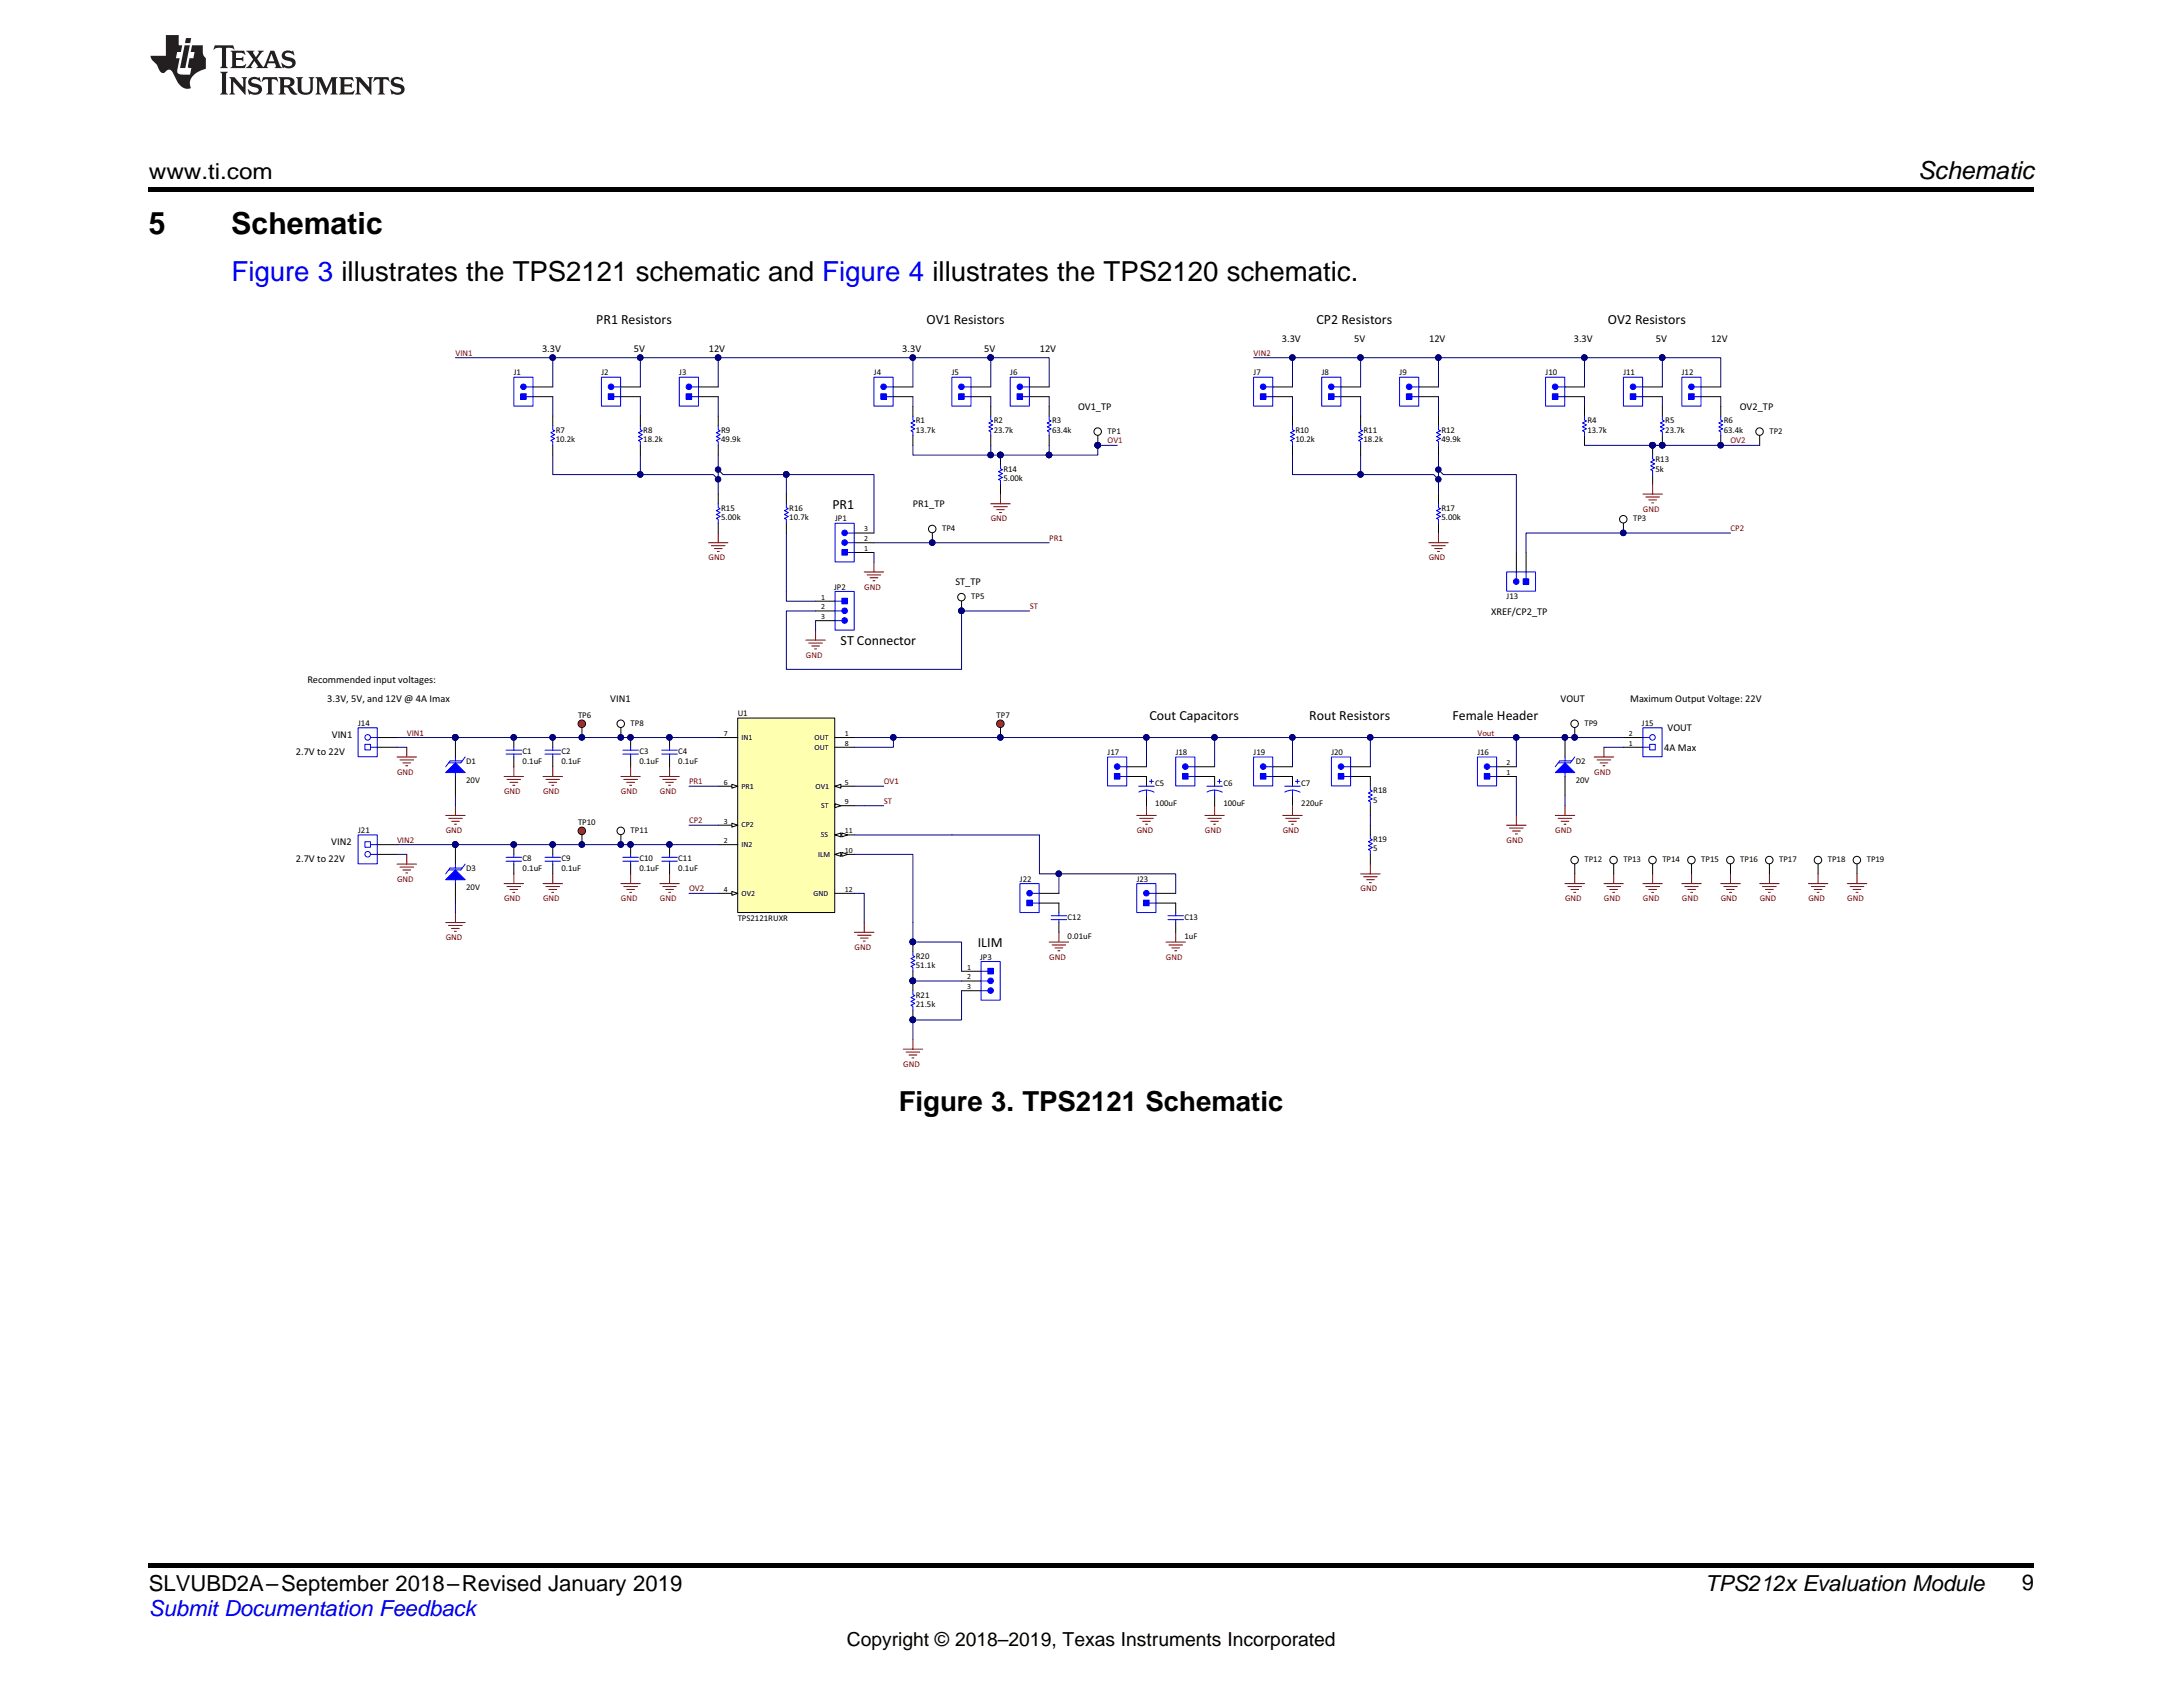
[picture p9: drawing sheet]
<svg xmlns="http://www.w3.org/2000/svg" width="279mm" height="216mm" viewBox="0 0 279 216" stroke-linecap="round" stroke-linejoin="round" font-family="sans-serif">
<defs><g id="words">
<g font-size="3.9">
<text x="19" y="30">5</text>
<text x="29.6" y="30">Schematic</text>
</g>
<text font-size="3.5" fill="#00f" x="29.6" y="36">Figure 3 illustrates the TPS2121 schematic and Figure 4 illustrates the TPS2120 schematic.</text>
<text font-size="3.5" x="115" y="142.1">Figure 3. TPS2121 Schematic</text>
<text font-size="3.2" x="245.5" y="23">Schematic</text>
<g font-size="2.8">
<text x="19" y="23">www.ti.com</text>
<text x="19" y="203.6">SLVUBD2A–September 2018–Revised January 2019</text>
<text x="218.3" y="203.6">TPS212x Evaluation Module</text>
<text x="258.8" y="203.5">9</text>
</g>
<text font-size="2.8" fill="#00f" x="19" y="206.9">Submit Documentation Feedback</text>
<text font-size="2.5" x="108.4" y="210.7">Copyright © 2018–2019, Texas Instruments Incorporated</text>
<g font-size="1.8">
<text x="76.3" y="41.4">PR1 Resistors</text>
<text x="118.6" y="41.4">OV1 Resistors</text>
<text x="168.5" y="41.4">CP2 Resistors</text>
<text x="205.8" y="41.4">OV2 Resistors</text>
<text x="106.5" y="65.1">PR1</text>
<text x="107.6" y="82.5">ST Connector</text>
<text x="147.1" y="92.1">Cout Capacitors</text>
<text x="167.6" y="92.1">Rout Resistors</text>
<text x="185.9" y="92.1">Female Header</text>
<text x="125.1" y="121.2">ILIM</text>
</g>
<g font-size="1.3">
<text x="69.4" y="45">3.3V</text>
<text x="81.1" y="45">5V</text>
<text x="90.7" y="45">12V</text>
<text x="115.5" y="45">3.3V</text>
<text x="126" y="45">5V</text>
<text x="133.1" y="45">12V</text>
<text x="164.1" y="43.7">3.3V</text>
<text x="173.3" y="43.7">5V</text>
<text x="182.9" y="43.7">12V</text>
<text x="201.4" y="43.7">3.3V</text>
<text x="211.9" y="43.7">5V</text>
<text x="219" y="43.7">12V</text>
<text x="138" y="52.5">OV1_TP</text>
<text x="222.7" y="52.5">OV2_TP</text>
<text x="116.8" y="64.9">PR1_TP</text>
<text x="122.3" y="74.9">ST_TP</text>
<text x="190.8" y="78.6">XREF/CP2_TP</text>
<text x="39.4" y="87.4">Recommended input voltages:</text>
<text x="41.9" y="89.9">3.3V, 5V, and 12V @ 4A Imax</text>
<text x="78.1" y="89.9">VIN1</text>
<text x="199.7" y="89.9">VOUT</text>
<text x="208.7" y="89.9">Maximum Output Voltage: 22V</text>
<text x="42.5" y="94.5">VIN1</text>
<text x="213.4" y="93.6">VOUT</text>
<text x="37.9" y="96.6">2.7V to 22V</text>
<text x="213" y="96.1">4A Max</text>
<text x="37.9" y="110.3">2.7V to 22V</text>
<text x="42.4" y="108.2">VIN2</text>
</g>
<g font-size="1.1" fill="#800000">
<text x="58.3" y="45.5">VIN1</text>
<text x="160.4" y="45.5">VIN2</text>
<text x="141.8" y="56.7">OV1</text>
<text x="221.5" y="56.7">OV2</text>
<text x="210.3" y="65.5">GND</text>
<text x="90.7" y="71.7">GND</text>
<text x="126.8" y="66.7">GND</text>
<text x="134.3" y="69.2">PR1</text>
<text x="182.9" y="71.7">GND</text>
<text x="221.5" y="68">CP2</text>
<text x="110.6" y="75.4">GND</text>
<text x="131.8" y="77.9">ST</text>
<text x="103.1" y="84.2">GND</text>
<text x="52.1" y="94.1">VIN1</text>
<text x="189.1" y="94.1">Vout</text>
<text x="50.8" y="99.1">GND</text>
<text x="64.5" y="101.6">GND</text>
<text x="69.5" y="101.6">GND</text>
<text x="79.5" y="101.6">GND</text>
<text x="84.5" y="101.6">GND</text>
<text x="88.2" y="100.4">PR1</text>
<text x="113.1" y="100.4">OV1</text>
<text x="204" y="99.1">GND</text>
<text x="50.8" y="107.8">VIN2</text>
<text x="57" y="106.6">GND</text>
<text x="88.2" y="105.4">CP2</text>
<text x="113.1" y="102.9">ST</text>
<text x="145.5" y="106.6">GND</text>
<text x="154.2" y="106.6">GND</text>
<text x="164.2" y="106.6">GND</text>
<text x="192.8" y="107.8">GND</text>
<text x="199.1" y="106.6">GND</text>
<text x="50.8" y="112.8">GND</text>
<text x="64.5" y="115.3">GND</text>
<text x="69.5" y="115.3">GND</text>
<text x="79.5" y="115.3">GND</text>
<text x="84.5" y="115.3">GND</text>
<text x="88.2" y="114.1">OV2</text>
<text x="174.1" y="114.1">GND</text>
<text x="200.3" y="115.3">GND</text>
<text x="205.3" y="115.3">GND</text>
<text x="210.3" y="115.3">GND</text>
<text x="215.3" y="115.3">GND</text>
<text x="220.2" y="115.3">GND</text>
<text x="225.2" y="115.3">GND</text>
<text x="231.4" y="115.3">GND</text>
<text x="236.4" y="115.3">GND</text>
<text x="57" y="120.3">GND</text>
<text x="109.4" y="121.6">GND</text>
<text x="134.3" y="122.8">GND</text>
<text x="149.2" y="122.8">GND</text>
<text x="115.6" y="136.5">GND</text>
</g>
<g font-size="1.1">
<text x="65.8" y="48">J1</text>
<text x="77" y="48">J2</text>
<text x="86.9" y="48">J3</text>
<text x="111.9" y="48">J4</text>
<text x="121.8" y="48">J5</text>
<text x="129.3" y="48">J6</text>
<text x="160.4" y="48">J7</text>
<text x="169.2" y="48">J8</text>
<text x="179.1" y="48">J9</text>
<text x="197.8" y="48">J10</text>
<text x="207.8" y="48">J11</text>
<text x="215.3" y="48">J12</text>
<text x="71.1" y="56.6">10.2k</text>
<text x="71.1" y="55.4">R7</text>
<text x="82.3" y="56.6">18.2k</text>
<text x="82.3" y="55.4">R8</text>
<text x="92.3" y="56.6">49.9k</text>
<text x="92.3" y="55.4">R9</text>
<text x="117.2" y="55.4">13.7k</text>
<text x="117.2" y="54.1">R1</text>
<text x="127.2" y="55.4">23.7k</text>
<text x="127.2" y="54.1">R2</text>
<text x="134.7" y="55.4">63.4k</text>
<text x="134.7" y="54.1">R3</text>
<text x="141.8" y="55.5">TP1</text>
<text x="165.8" y="56.6">10.2k</text>
<text x="165.8" y="55.4">R10</text>
<text x="174.5" y="56.6">18.2k</text>
<text x="174.5" y="55.4">R11</text>
<text x="184.5" y="56.6">49.9k</text>
<text x="184.5" y="55.4">R12</text>
<text x="203.2" y="55.4">13.7k</text>
<text x="203.2" y="54.1">R4</text>
<text x="211.9" y="59.1">R13</text>
<text x="213.1" y="55.4">23.7k</text>
<text x="213.1" y="54.1">R5</text>
<text x="220.6" y="55.4">63.4k</text>
<text x="220.6" y="54.1">R6</text>
<text x="226.5" y="55.5">TP2</text>
<text x="92.3" y="65.3">R15</text>
<text x="101" y="65.3">R16</text>
<text x="128.4" y="61.6">5.00k</text>
<text x="128.4" y="60.4">R14</text>
<text x="184.5" y="65.3">R17</text>
<text x="211.9" y="60.4">5k</text>
<text x="92.3" y="66.6">5.00k</text>
<text x="101" y="66.6">10.7k</text>
<text x="106.9" y="66.7">JP1</text>
<text x="120.6" y="68">TP4</text>
<text x="184.5" y="66.6">5.00k</text>
<text x="209" y="66.7">TP3</text>
<text x="106.8" y="75.4">JP2</text>
<text x="124.3" y="76.7">TP5</text>
<text x="192.8" y="76.7">J13</text>
<text x="45.8" y="92.9">J14</text>
<text x="74" y="91.9">TP6</text>
<text x="80.7" y="92.9">TP8</text>
<text x="94.4" y="91.6">U1</text>
<text x="127.6" y="91.9">TP7</text>
<text x="202.8" y="92.9">TP9</text>
<text x="210.1" y="92.9">J15</text>
<text x="59.7" y="100.2">20V</text>
<text x="59.7" y="97.8">D1</text>
<text x="66.9" y="97.8">0.1uF</text>
<text x="66.9" y="96.5">C1</text>
<text x="71.9" y="97.8">0.1uF</text>
<text x="71.9" y="96.5">C2</text>
<text x="81.8" y="96.5">C3</text>
<text x="81.8" y="97.8">0.1uF</text>
<text x="86.8" y="97.8">0.1uF</text>
<text x="86.8" y="96.5">C4</text>
<text x="141.8" y="96.6">J17</text>
<text x="147.9" y="100.6">C5</text>
<text x="150.5" y="96.6">J18</text>
<text x="156.6" y="100.6">C6</text>
<text x="160.4" y="96.6">J19</text>
<text x="166.5" y="100.6">C7</text>
<text x="170.4" y="96.6">J20</text>
<text x="175.8" y="101.5">R18</text>
<text x="189.1" y="96.6">J16</text>
<text x="201.7" y="100.2">20V</text>
<text x="201.7" y="97.8">D2</text>
<text x="45.8" y="106.6">J21</text>
<text x="74" y="105.6">TP10</text>
<text x="80.7" y="106.6">TP11</text>
<text x="147.9" y="103.1">100uF</text>
<text x="156.6" y="103.1">100uF</text>
<text x="166.5" y="103.1">220uF</text>
<text x="175.8" y="102.7">5</text>
<text x="175.8" y="107.7">R19</text>
<text x="59.7" y="114">20V</text>
<text x="59.7" y="111.5">D3</text>
<text x="66.9" y="111.5">0.1uF</text>
<text x="66.9" y="110.2">C8</text>
<text x="71.9" y="111.5">0.1uF</text>
<text x="71.9" y="110.2">C9</text>
<text x="81.8" y="111.5">0.1uF</text>
<text x="81.8" y="110.2">C10</text>
<text x="86.8" y="111.5">0.1uF</text>
<text x="86.8" y="110.2">C11</text>
<text x="130.5" y="112.8">J22</text>
<text x="145.5" y="112.8">J23</text>
<text x="175.8" y="109">5</text>
<text x="202.8" y="110.3">TP12</text>
<text x="207.8" y="110.3">TP13</text>
<text x="212.8" y="110.3">TP14</text>
<text x="217.7" y="110.3">TP15</text>
<text x="222.7" y="110.3">TP16</text>
<text x="227.7" y="110.3">TP17</text>
<text x="233.9" y="110.3">TP18</text>
<text x="238.9" y="110.3">TP19</text>
<text x="94.4" y="117.8">TPS2121RUXR</text>
<text x="136.6" y="117.7">C12</text>
<text x="151.6" y="117.7">C13</text>
<text x="117.2" y="123.9">51.1k</text>
<text x="117.2" y="122.7">R20</text>
<text x="125.4" y="122.8">JP3</text>
<text x="136.6" y="120.2">0.01uF</text>
<text x="151.6" y="120.2">1uF</text>
<text x="117.2" y="128.9">21.5k</text>
<text x="117.2" y="127.7">R21</text>
</g>
<g font-size="1">
<text x="110.6" y="70.5">1</text>
<text x="110.6" y="69.3">2</text>
<text x="110.6" y="68">3</text>
<text x="105.1" y="76.7">1</text>
<text x="105.1" y="78">2</text>
<text x="105.1" y="79.2">3</text>
<text x="92.6" y="94.2">7</text>
<text x="94.9" y="94.7">IN1</text>
<text x="104.3" y="94.7">OUT</text>
<text x="104.3" y="95.9">OUT</text>
<text x="108.1" y="94.2">1</text>
<text x="108.1" y="95.4">8</text>
<text x="208.5" y="95.4">1</text>
<text x="208.5" y="94.2">2</text>
<text x="92.6" y="100.4">6</text>
<text x="94.9" y="100.9">PR1</text>
<text x="104.4" y="100.9">OV1</text>
<text x="108.1" y="100.4">5</text>
<text x="192.8" y="99.2">1</text>
<text x="192.8" y="97.9">2</text>
<text x="92.6" y="107.9">2</text>
<text x="92.6" y="105.4">3</text>
<text x="94.9" y="105.9">CP2</text>
<text x="105" y="107.1">SS</text>
<text x="105.1" y="103.4">ST</text>
<text x="108.1" y="106.6">11</text>
<text x="108.1" y="102.9">9</text>
<text x="94.9" y="108.4">IN2</text>
<text x="104.7" y="109.6">ILM</text>
<text x="108.1" y="109.1">10</text>
<text x="92.6" y="114.1">4</text>
<text x="94.9" y="114.6">OV2</text>
<text x="104.1" y="114.6">GND</text>
<text x="108.1" y="114.1">12</text>
<text x="123.8" y="124.1">1</text>
<text x="123.8" y="125.3">2</text>
<text x="123.8" y="126.6">3</text>
</g>
</g></defs>
<path d="M19 200h241.3v.6h-241.3z" fill="#000"/>
<g fill="#fff">
<path d="M37.9 40.3h203.2v96.2h-203.2z" fill-rule="evenodd"/>
<path d="M45.8 93.1h2.5v3.7h-2.5z" fill-rule="evenodd"/>
</g>
<path d="M45.8 93.1h2.5v3.7h-2.5zM47.5 94.4h.8" fill="none" stroke="#00f" stroke-width=".13"/>
<circle cx="47.1" cy="94.4" r=".36" fill="#fff"/>
<g fill="none" stroke="#00f" stroke-width=".13">
<path d="M47.5 95.6h.8"/>
<circle cx="47.1" cy="94.4" r=".36"/>
</g>
<path d="M48.3 95.6h2.5M48.3 94.4h2.5" fill="none" stroke="#000" stroke-width=".13"/>
<path d="M46.7 95.3h.7v.7h-.7z" fill-rule="evenodd" fill="#fff"/>
<path d="M46.7 95.3h.7v.7h-.7z" fill="none" stroke="#00f" stroke-width=".13"/>
<path d="M210.3 93.1h2.4v3.7h-2.4z" fill-rule="evenodd" fill="#fff"/>
<path d="M210.3 93.1h2.4v3.7h-2.4zM210.3 94.4h.8" fill="none" stroke="#00f" stroke-width=".13"/>
<circle cx="211.5" cy="94.4" r=".36" fill="#fff"/>
<g fill="none" stroke="#00f" stroke-width=".13">
<path d="M210.3 95.6h.8"/>
<circle cx="211.5" cy="94.4" r=".36"/>
</g>
<path d="M207.8 95.6h2.5M207.8 94.4h2.5" fill="none" stroke="#000" stroke-width=".13"/>
<path d="M211.1 95.3h.8v.7h-.8z" fill-rule="evenodd" fill="#fff"/>
<path d="M211.1 95.3h.8v.7h-.8z" fill="none" stroke="#00f" stroke-width=".13"/>
<path d="M50.8 96.9h2.5M51.2 97.3h1.7M51.6 97.6h1M51.9 98h.3M52.1 95.6v1.3" fill="none" stroke="#800000" stroke-width=".13"/>
<path d="M158.9 94.4h48.9" fill="none" stroke="#000080" stroke-width=".13"/>
<circle cx="165.4" cy="94.4" r=".36" fill="#000080"/>
<circle cx="165.4" cy="94.4" r=".36" fill="none" stroke="#000080" stroke-width=".13"/>
<circle cx="175.4" cy="94.4" r=".36" fill="#000080"/>
<circle cx="175.4" cy="94.4" r=".36" fill="none" stroke="#000080" stroke-width=".13"/>
<circle cx="194.1" cy="94.4" r=".36" fill="#000080"/>
<g fill="none" stroke="#000080" stroke-width=".13">
<path d="M205.3 95.6h2.5"/>
<circle cx="194.1" cy="94.4" r=".36"/>
</g>
<path d="M204 96.9h2.5M204.4 97.3h1.8M204.8 97.6h1M205.2 98h.2M205.3 95.6v1.3" fill="none" stroke="#800000" stroke-width=".13"/>
<path d="M45.8 106.9h2.5v3.7h-2.5z" fill-rule="evenodd" fill="#fff"/>
<path d="M45.8 106.9h2.5v3.7h-2.5zM47.5 109.3h.8" fill="none" stroke="#00f" stroke-width=".13"/>
<circle cx="47.1" cy="109.3" r=".36" fill="#fff"/>
<g fill="none" stroke="#00f" stroke-width=".13">
<path d="M47.5 108.1h.8"/>
<circle cx="47.1" cy="109.3" r=".36"/>
</g>
<path d="M48.3 108.1h2.5M48.3 109.3h2.5" fill="none" stroke="#000" stroke-width=".13"/>
<path d="M46.7 107.7h.7v.7h-.7z" fill-rule="evenodd" fill="#fff"/>
<path d="M46.7 107.7h.7v.7h-.7z" fill="none" stroke="#00f" stroke-width=".13"/>
<path d="M50.8 110.6h2.5M51.2 111h1.7M51.6 111.3h1M51.9 111.7h.3M52.1 109.3v1.3" fill="none" stroke="#800000" stroke-width=".13"/>
<path d="M50.8 109.3h1.3M50.8 108.1h7.5" fill="none" stroke="#000080" stroke-width=".13"/>
<circle cx="58.3" cy="108.1" r=".35" fill="#000080"/>
<g fill="none" stroke="#000080" stroke-width=".13">
<path d="M58.3 108.1h33.6"/>
<circle cx="58.3" cy="108.1" r=".35"/>
</g>
<circle cx="58.3" cy="108.1" r=".35" fill="#000080"/>
<g fill="none" stroke="#000080" stroke-width=".13">
<path d="M58.3 94.4h33.6"/>
<circle cx="58.3" cy="108.1" r=".35"/>
</g>
<circle cx="58.3" cy="94.4" r=".36" fill="#000080"/>
<g fill="none" stroke="#000080" stroke-width=".13">
<path d="M58.3 45.8h68.5"/>
<circle cx="58.3" cy="94.4" r=".36"/>
</g>
<circle cx="70.7" cy="45.8" r=".35" fill="#000080"/>
<circle cx="70.7" cy="45.8" r=".35" fill="none" stroke="#000080" stroke-width=".13"/>
<circle cx="81.9" cy="45.8" r=".35" fill="#000080"/>
<circle cx="81.9" cy="45.8" r=".35" fill="none" stroke="#000080" stroke-width=".13"/>
<circle cx="91.9" cy="45.8" r=".35" fill="#000080"/>
<circle cx="91.9" cy="45.8" r=".35" fill="none" stroke="#000080" stroke-width=".13"/>
<circle cx="116.8" cy="45.8" r=".35" fill="#000080"/>
<circle cx="116.8" cy="45.8" r=".35" fill="none" stroke="#000080" stroke-width=".13"/>
<circle cx="126.8" cy="45.8" r=".35" fill="#000080"/>
<g fill="none" stroke="#000080" stroke-width=".13">
<path d="M126.8 45.8v3.7"/>
<circle cx="126.8" cy="45.8" r=".35"/>
</g>
<path d="M126.8 64.5h2.5M127.2 64.8h1.7M127.6 65.2h1M127.9 65.6h.3M128.1 63.2v1.3" fill="none" stroke="#800000" stroke-width=".13"/>
<circle cx="126.8" cy="45.8" r=".35" fill="#000080"/>
<g fill="none" stroke="#000080" stroke-width=".13">
<path d="M82 50.8v2.5M91.9 60.1l.6 .6h8.1"/>
<circle cx="126.8" cy="45.8" r=".35"/>
</g>
<circle cx="91.9" cy="60.1" r=".35" fill="#000080"/>
<circle cx="91.9" cy="60.1" r=".35" fill="none" stroke="#000080" stroke-width=".13"/>
<circle cx="100.6" cy="60.7" r=".35" fill="#000080"/>
<g fill="none" stroke="#000080" stroke-width=".13">
<path d="M82 45.8v3.7"/>
<circle cx="100.6" cy="60.7" r=".35"/>
</g>
<circle cx="81.9" cy="45.8" r=".35" fill="#000080"/>
<g fill="none" stroke="#000080" stroke-width=".13">
<path d="M91.9 45.8v3.7M91.9 50.8v2.5"/>
<circle cx="81.9" cy="45.8" r=".35"/>
</g>
<path d="M90.7 69.5h2.5M91.1 69.8h1.7M91.4 70.2h1M91.8 70.6h.2M91.9 68.2v1.3" fill="none" stroke="#800000" stroke-width=".13"/>
<circle cx="91.9" cy="45.8" r=".35" fill="#000080"/>
<g fill="none" stroke="#000080" stroke-width=".13">
<path d="M100.6 60.7h11.3v7.5"/>
<circle cx="91.9" cy="45.8" r=".35"/>
</g>
<circle cx="100.6" cy="60.7" r=".35" fill="#000080"/>
<circle cx="100.6" cy="60.7" r=".35" fill="none" stroke="#000080" stroke-width=".13"/>
<path d="M106.9 67h2.4v4.9h-2.4z" fill-rule="evenodd" fill="#fff"/>
<path d="M106.9 67h2.4v4.9h-2.4zM108.5 69.5h.9" fill="none" stroke="#00f" stroke-width=".13"/>
<circle cx="108.1" cy="69.4" r=".35" fill="#00f"/>
<g fill="none" stroke="#00f" stroke-width=".13">
<path d="M108.5 70.7h.9M108.5 68.2h.9"/>
<circle cx="108.1" cy="69.4" r=".35"/>
</g>
<path d="M109.4 70.7h2.5M109.4 69.5h2.5" fill="none" stroke="#000" stroke-width=".13"/>
<circle cx="108.1" cy="68.2" r=".35" fill="#00f"/>
<circle cx="108.1" cy="68.2" r=".35" fill="none" stroke="#00f" stroke-width=".13"/>
<path d="M109.4 68.2h2.5" fill="none" stroke="#000" stroke-width=".13"/>
<path d="M107.7 70.3h.8v.7h-.8z" fill-rule="evenodd" fill="#00f"/>
<path d="M107.7 70.3h.8v.7h-.8z" fill="none" stroke="#00f" stroke-width=".13"/>
<path d="M100.6 75.7v1.2h3.8M111.9 69.5h22.4M111.9 70.7v1.3" fill="none" stroke="#000080" stroke-width=".13"/>
<path d="M110.6 73.2h2.5M111 73.6h1.7M111.4 73.9h1M111.7 74.3h.3M111.9 72v1.2" fill="none" stroke="#800000" stroke-width=".13"/>
<path d="M106.9 75.7h2.4v4.9h-2.4z" fill-rule="evenodd" fill="#fff"/>
<path d="M106.9 75.7h2.4v4.9h-2.4zM106.9 78.2h.8" fill="none" stroke="#00f" stroke-width=".13"/>
<circle cx="108.1" cy="78.2" r=".36" fill="#00f"/>
<g fill="none" stroke="#00f" stroke-width=".13">
<path d="M106.9 76.9h.8M106.9 79.4h.8"/>
<circle cx="108.1" cy="78.2" r=".36"/>
</g>
<path d="M104.4 76.9h2.5M104.4 78.2h2.5" fill="none" stroke="#000" stroke-width=".13"/>
<circle cx="108.1" cy="79.4" r=".35" fill="#00f"/>
<circle cx="108.1" cy="79.4" r=".35" fill="none" stroke="#00f" stroke-width=".13"/>
<path d="M104.4 79.4h2.5" fill="none" stroke="#000" stroke-width=".13"/>
<path d="M107.7 76.6h.8v.7h-.8z" fill-rule="evenodd" fill="#00f"/>
<path d="M107.7 76.6h.8v.7h-.8z" fill="none" stroke="#00f" stroke-width=".13"/>
<path d="M103.1 81.9h2.5M103.5 82.3h1.8M103.9 82.7h1M104.3 83h.2M104.4 80.7v1.2" fill="none" stroke="#800000" stroke-width=".13"/>
<path d="M100.6 60.7v2.5M100.6 68.2v7.5M104.4 79.4v1.3" fill="none" stroke="#000080" stroke-width=".13"/>
<circle cx="100.6" cy="60.7" r=".35" fill="#000080"/>
<g fill="none" stroke="#000080" stroke-width=".13">
<path d="M91.9 58.2v5M126.8 50.8v1.2M160.4 45.8h52.4"/>
<circle cx="100.6" cy="60.7" r=".35"/>
</g>
<circle cx="165.4" cy="45.8" r=".35" fill="#000080"/>
<circle cx="165.4" cy="45.8" r=".35" fill="none" stroke="#000080" stroke-width=".13"/>
<circle cx="174.1" cy="45.8" r=".35" fill="#000080"/>
<circle cx="174.1" cy="45.8" r=".35" fill="none" stroke="#000080" stroke-width=".13"/>
<circle cx="184.1" cy="45.8" r=".35" fill="#000080"/>
<circle cx="184.1" cy="45.8" r=".35" fill="none" stroke="#000080" stroke-width=".13"/>
<circle cx="202.8" cy="45.8" r=".35" fill="#000080"/>
<circle cx="202.8" cy="45.8" r=".35" fill="none" stroke="#000080" stroke-width=".13"/>
<circle cx="212.7" cy="45.8" r=".35" fill="#000080"/>
<g fill="none" stroke="#000080" stroke-width=".13">
<path d="M202.8 45.8v3.7"/>
<circle cx="212.7" cy="45.8" r=".35"/>
</g>
<circle cx="202.8" cy="45.8" r=".35" fill="#000080"/>
<circle cx="202.8" cy="45.8" r=".35" fill="none" stroke="#000080" stroke-width=".13"/>
<path d="M211.5 57v1.2" fill="none" stroke="#000" stroke-width=".13"/>
<circle cx="211.5" cy="57" r=".35" fill="#000080"/>
<circle cx="211.5" cy="57" r=".35" fill="none" stroke="#000080" stroke-width=".13"/>
<path d="M211.5 60.7v1.3" fill="none" stroke="#000" stroke-width=".13"/>
<path d="M211.5 58.2v.5l.3 .2-.5 .2 .5 .3-.5 .2 .5 .3-.5 .2 .2 .1v.5" fill="none" stroke="#00f" stroke-width=".13"/>
<circle cx="211.5" cy="57" r=".35" fill="#000080"/>
<g fill="none" stroke="#000080" stroke-width=".13">
<path d="M212.8 45.8v3.7"/>
<circle cx="211.5" cy="57" r=".35"/>
</g>
<path d="M210.3 63.2h2.5M210.6 63.6h1.8M211 64h1M211.4 64.4h.2M211.5 62v1.2" fill="none" stroke="#800000" stroke-width=".13"/>
<circle cx="212.7" cy="45.8" r=".35" fill="#000080"/>
<g fill="none" stroke="#000080" stroke-width=".13">
<path d="M202.8 57h8.7"/>
<circle cx="212.7" cy="45.8" r=".35"/>
</g>
<circle cx="211.5" cy="57" r=".35" fill="#000080"/>
<g fill="none" stroke="#000080" stroke-width=".13">
<path d="M174.1 50.8v2.5M202.8 50.8v1.2M212.8 50.8v1.2M184.1 60.1l.6 .6h8.1"/>
<circle cx="211.5" cy="57" r=".35"/>
</g>
<circle cx="184.1" cy="60.1" r=".35" fill="#000080"/>
<g fill="none" stroke="#000080" stroke-width=".13">
<path d="M82 58.2v2.5h9.3l.6 .7M184.1 50.8v2.5M184.1 58.2v5"/>
<circle cx="184.1" cy="60.1" r=".35"/>
</g>
<path d="M182.9 69.5h2.5M183.2 69.8h1.8M183.6 70.2h1M184 70.6h.2M184.1 68.2v1.3" fill="none" stroke="#800000" stroke-width=".13"/>
<circle cx="91.9" cy="61.3" r=".35" fill="#000080"/>
<circle cx="91.9" cy="61.3" r=".35" fill="none" stroke="#000080" stroke-width=".13"/>
<circle cx="81.9" cy="60.7" r=".35" fill="#000080"/>
<g fill="none" stroke="#000080" stroke-width=".13">
<path d="M174.1 58.2v2.5h9.4l.6 .7"/>
<circle cx="81.9" cy="60.7" r=".35"/>
</g>
<circle cx="174.1" cy="60.7" r=".35" fill="#000080"/>
<circle cx="174.1" cy="60.7" r=".35" fill="none" stroke="#000080" stroke-width=".13"/>
<circle cx="184.1" cy="61.3" r=".35" fill="#000080"/>
<g fill="none" stroke="#000080" stroke-width=".13">
<path d="M174.1 45.8v3.7"/>
<circle cx="184.1" cy="61.3" r=".35"/>
</g>
<circle cx="174.1" cy="45.8" r=".35" fill="#000080"/>
<g fill="none" stroke="#000080" stroke-width=".13">
<path d="M184.1 45.8v3.7"/>
<circle cx="174.1" cy="45.8" r=".35"/>
</g>
<circle cx="184.1" cy="45.8" r=".35" fill="#000080"/>
<g fill="none" stroke="#000080" stroke-width=".13">
<path d="M192.8 60.7h1.3v10M221.5 68.2h-26.2v2.5M88.2 114.3h3.7M110 114.3h.6v3.8M121.8 106.9h11.2v4.9h17.5v2.5"/>
<circle cx="184.1" cy="45.8" r=".35"/>
</g>
<path d="M109.4 119.3h2.5M109.7 119.7h1.8M110.6 118.1v1.2M110.1 120.1h1M110.5 120.4h.2" fill="none" stroke="#800000" stroke-width=".13"/>
<circle cx="135.5" cy="111.8" r=".35" fill="#000080"/>
<g fill="none" stroke="#000080" stroke-width=".13">
<path d="M135.5 111.8v2.5"/>
<circle cx="135.5" cy="111.8" r=".35"/>
</g>
<circle cx="135.5" cy="111.8" r=".35" fill="#000080"/>
<g fill="none" stroke="#000080" stroke-width=".13">
<path d="M116.8 118.1v2.5"/>
<circle cx="135.5" cy="111.8" r=".35"/>
</g>
<path d="M135.5 119.3v1.3M150.5 119.3v1.3M134.3 120.6h2.5M134.7 120.9h1.7M135 121.3h1M135.4 121.7h.3M149.2 120.6h2.5M149.6 120.9h1.7M150 121.3h1M150.4 121.7h.2" fill="none" stroke="#800000" stroke-width=".13"/>
<circle cx="116.8" cy="120.5" r=".35" fill="#000080"/>
<circle cx="116.8" cy="120.5" r=".35" fill="none" stroke="#000080" stroke-width=".13"/>
<path d="M125.6 123.1h2.4v4.9h-2.4z" fill-rule="evenodd" fill="#fff"/>
<path d="M125.6 123.1h2.4v4.9h-2.4zM125.6 125.5h.8" fill="none" stroke="#00f" stroke-width=".13"/>
<circle cx="126.8" cy="125.5" r=".36" fill="#00f"/>
<g fill="none" stroke="#00f" stroke-width=".13">
<path d="M125.6 124.3h.8M125.6 126.8h.8"/>
<circle cx="126.8" cy="125.5" r=".36"/>
</g>
<path d="M123.1 124.3h2.5M123.1 125.5h2.5" fill="none" stroke="#000" stroke-width=".13"/>
<circle cx="126.8" cy="126.8" r=".35" fill="#00f"/>
<circle cx="126.8" cy="126.8" r=".35" fill="none" stroke="#00f" stroke-width=".13"/>
<path d="M123.1 126.8h2.5" fill="none" stroke="#000" stroke-width=".13"/>
<path d="M126.4 123.9h.7v.7h-.7z" fill-rule="evenodd" fill="#00f"/>
<path d="M126.4 123.9h.7v.7h-.7z" fill="none" stroke="#00f" stroke-width=".13"/>
<path d="M116.8 120.6h6.3v3.7" fill="none" stroke="#000080" stroke-width=".13"/>
<circle cx="116.8" cy="120.5" r=".35" fill="#000080"/>
<g fill="none" stroke="#000080" stroke-width=".13">
<path d="M116.8 125.5h6.3"/>
<circle cx="116.8" cy="120.5" r=".35"/>
</g>
<circle cx="116.8" cy="125.5" r=".36" fill="#000080"/>
<g fill="none" stroke="#000080" stroke-width=".13">
<path d="M123.1 126.8v3.7h-6.3"/>
<circle cx="116.8" cy="125.5" r=".36"/>
</g>
<circle cx="116.8" cy="130.5" r=".35" fill="#000080"/>
<g fill="none" stroke="#000080" stroke-width=".13">
<path d="M116.8 130.5v2.5"/>
<circle cx="116.8" cy="130.5" r=".35"/>
</g>
<circle cx="116.8" cy="130.5" r=".35" fill="#000080"/>
<g fill="none" stroke="#000080" stroke-width=".13">
<path d="M115.3 94.4h43.6"/>
<circle cx="116.8" cy="130.5" r=".35"/>
</g>
<path d="M115.6 134.3h2.5M116 134.6h1.7M116.3 135h1M116.7 135.4h.3M116.8 133v1.3" fill="none" stroke="#800000" stroke-width=".13"/>
<circle cx="155.4" cy="94.4" r=".36" fill="#000080"/>
<circle cx="155.4" cy="94.4" r=".36" fill="none" stroke="#000080" stroke-width=".13"/>
<circle cx="146.7" cy="94.4" r=".36" fill="#000080"/>
<circle cx="146.7" cy="94.4" r=".36" fill="none" stroke="#000080" stroke-width=".13"/>
<g fill="none" stroke="#800000" stroke-width=".13">
<path d="M145.5 104.4h2.5M145.9 104.7h1.7M146.2 105.1h1M146.6 105.5h.3M146.7 103.1v1.3M174.1 111.8h2.5M174.5 112.2h1.8M174.9 112.6h1M175.3 113h.2M175.4 110.6v1.2M192.8 105.6h2.5M193.2 106h1.7"/>
<path d="M193.6 106.4h1M194 106.7h.2M194.1 104.4v1.2"/>
</g>
<path d="M189.1 96.9h2.4v3.7h-2.4z" fill-rule="evenodd" fill="#fff"/>
<path d="M189.1 96.9h2.4v3.7h-2.4zM190.7 98.1h.9" fill="none" stroke="#00f" stroke-width=".13"/>
<circle cx="190.3" cy="98.1" r=".36" fill="#00f"/>
<g fill="none" stroke="#00f" stroke-width=".13">
<path d="M190.7 99.4h.9"/>
<circle cx="190.3" cy="98.1" r=".36"/>
</g>
<path d="M191.6 99.4h2.5M191.6 98.1h2.5" fill="none" stroke="#000" stroke-width=".13"/>
<path d="M190 99h.7v.7h-.7z" fill-rule="evenodd" fill="#00f"/>
<path d="M190 99h.7v.7h-.7z" fill="none" stroke="#00f" stroke-width=".13"/>
<path d="M175.4 94.4v3.7" fill="none" stroke="#000080" stroke-width=".13"/>
<circle cx="175.4" cy="94.4" r=".36" fill="#000080"/>
<g fill="none" stroke="#000080" stroke-width=".13">
<path d="M194.1 94.4v3.7"/>
<circle cx="175.4" cy="94.4" r=".36"/>
</g>
<circle cx="194.1" cy="94.4" r=".36" fill="#000080"/>
<g fill="none" stroke="#000080" stroke-width=".13">
<path d="M109.4 94.4h5.9M194.1 99.4v5"/>
<circle cx="194.1" cy="94.4" r=".36"/>
</g>
<circle cx="114.3" cy="94.4" r=".36" fill="#000080"/>
<g fill="none" stroke="#000080" stroke-width=".13">
<path d="M114.3 94.4v1.2h-4.9"/>
<circle cx="114.3" cy="94.4" r=".36"/>
</g>
<circle cx="114.3" cy="94.4" r=".36" fill="#000080"/>
<g fill="none" stroke="#000080" stroke-width=".13">
<path d="M70.7 58.2v2.5h11.3M109.4 103.1h1.2"/>
<circle cx="114.3" cy="94.4" r=".36"/>
</g>
<circle cx="81.9" cy="60.7" r=".35" fill="#000080"/>
<g fill="none" stroke="#000080" stroke-width=".13">
<path d="M165.4 45.8v3.7"/>
<circle cx="81.9" cy="60.7" r=".35"/>
</g>
<circle cx="165.4" cy="45.8" r=".35" fill="#000080"/>
<g fill="none" stroke="#000080" stroke-width=".13">
<path d="M165.4 58.2v2.5h8.7"/>
<circle cx="165.4" cy="45.8" r=".35"/>
</g>
<circle cx="174.1" cy="60.7" r=".35" fill="#000080"/>
<g fill="none" stroke="#000080" stroke-width=".13">
<path d="M165.4 50.8v2.5M104.4 78.2h-3.8v7.5h22.5v-7.5h8.7"/>
<circle cx="174.1" cy="60.7" r=".35"/>
</g>
<circle cx="123.1" cy="78.2" r=".36" fill="#000080"/>
<g fill="none" stroke="#000080" stroke-width=".13">
<path d="M126.8 45.8h7.5v3.7"/>
<circle cx="123.1" cy="78.2" r=".36"/>
</g>
<circle cx="126.8" cy="45.8" r=".35" fill="#000080"/>
<g fill="none" stroke="#000080" stroke-width=".13">
<path d="M134.3 50.8v1.2M211.5 57h13.7"/>
<circle cx="126.8" cy="45.8" r=".35"/>
</g>
<circle cx="211.5" cy="57" r=".35" fill="#000080"/>
<circle cx="211.5" cy="57" r=".35" fill="none" stroke="#000080" stroke-width=".13"/>
<circle cx="212.7" cy="57" r=".35" fill="#000080"/>
<g fill="none" stroke="#000080" stroke-width=".13">
<path d="M212.8 45.8h7.4v3.7"/>
<circle cx="212.7" cy="57" r=".35"/>
</g>
<circle cx="212.7" cy="45.8" r=".35" fill="#000080"/>
<g fill="none" stroke="#000080" stroke-width=".13">
<path d="M220.2 50.8v1.2"/>
<circle cx="212.7" cy="45.8" r=".35"/>
</g>
<path d="M80.7 94.4v1.2" fill="none" stroke="#000" stroke-width=".13"/>
<circle cx="80.7" cy="94.4" r=".36" fill="#000080"/>
<circle cx="80.7" cy="94.4" r=".36" fill="none" stroke="#000080" stroke-width=".13"/>
<path d="M80.7 96.9v1.2" fill="none" stroke="#000" stroke-width=".13"/>
<path d="M79.7 96h2M79.7 96.5h2M80.7 95.6v.4M80.7 96.5v.4" fill="none" stroke="#00f" stroke-width=".13"/>
<circle cx="80.7" cy="94.4" r=".36" fill="#000080"/>
<circle cx="80.7" cy="94.4" r=".36" fill="none" stroke="#000080" stroke-width=".13"/>
<path d="M80.7 108.1v1.2" fill="none" stroke="#000" stroke-width=".13"/>
<circle cx="80.7" cy="108.1" r=".35" fill="#000080"/>
<circle cx="80.7" cy="108.1" r=".35" fill="none" stroke="#000080" stroke-width=".13"/>
<path d="M80.7 110.6v1.2" fill="none" stroke="#000" stroke-width=".13"/>
<path d="M79.7 109.7h2M79.7 110.2h2M80.7 109.3v.4M80.7 110.2v.4" fill="none" stroke="#00f" stroke-width=".13"/>
<circle cx="80.7" cy="108.1" r=".35" fill="#000080"/>
<g fill="none" stroke="#000080" stroke-width=".13">
<path d="M50.8 95.6h1.3M50.8 94.4h7.5"/>
<circle cx="80.7" cy="108.1" r=".35"/>
</g>
<path d="M79.5 99.4h2.5M79.8 99.7h1.8M80.7 98.1v1.3M79.5 113.1h2.5M79.8 113.5h1.8M80.2 100.1h1M80.2 113.8h1M80.6 100.5h.2M80.6 114.2h.2M80.7 111.8v1.3" fill="none" stroke="#800000" stroke-width=".13"/>
<circle cx="58.3" cy="94.4" r=".36" fill="#000080"/>
<circle cx="58.3" cy="94.4" r=".36" fill="none" stroke="#000080" stroke-width=".13"/>
<g fill="none" stroke="#800000" stroke-width=".13">
<path d="M84.5 99.4h2.4M84.8 99.7h1.8M85.7 98.1v1.3M84.5 113.1h2.4M84.8 113.5h1.8M85.2 113.8h1M85.2 100.1h1M85.6 114.2h.2M85.6 100.5h.2M85.7 111.8v1.3M200.3 113.1h2.5M200.7 113.5h1.7"/>
<path d="M201.1 113.8h1M201.4 114.2h.3M201.6 111.8v1.3M205.3 113.1h2.5M205.7 113.5h1.7M206 113.8h1M206.4 114.2h.3M206.5 111.8v1.3M210.3 113.1h2.5M210.6 113.5h1.8M211 113.8h1M211.4 114.2h.2"/>
<path d="M211.5 111.8v1.3M215.3 113.1h2.4M215.6 113.5h1.8M216 113.8h1M216.4 114.2h.2M216.5 111.8v1.3M220.2 113.1h2.5M220.6 113.5h1.8M221 113.8h1M221.4 114.2h.2M221.5 111.8v1.3M225.2 113.1h2.5"/>
<path d="M225.6 113.5h1.7M226 113.8h1M226.3 114.2h.3M226.5 111.8v1.3M231.4 113.1h2.5M231.8 113.5h1.8M232.2 113.8h1M232.6 114.2h.2M232.7 111.8v1.3M236.4 113.1h2.5M236.8 113.5h1.8M237.2 113.8h1"/>
<path d="M237.6 114.2h.2M237.7 111.8v1.3"/>
</g>
<path d="M58.3 96.9v.5M58.3 98.9v.5" fill="none" stroke="#00f" stroke-width=".13"/>
<path d="M58.3 97.6l1.2 1.3h-2.5z" fill="#00f"/>
<path d="M58.3 97.6l1.2 1.3h-2.5zM59.2 97.4h-1.6l-.6 .7M59.5 96.9l-.5 .7h-1.6" fill="none" stroke="#00f" stroke-width=".13"/>
<path d="M58.3 94.4v2.5M58.3 99.4v2.5" fill="none" stroke="#000" stroke-width=".13"/>
<circle cx="58.3" cy="94.4" r=".36" fill="#000080"/>
<circle cx="58.3" cy="94.4" r=".36" fill="none" stroke="#000080" stroke-width=".13"/>
<circle cx="58.3" cy="94.4" r=".36" fill="#000080"/>
<circle cx="58.3" cy="94.4" r=".36" fill="none" stroke="#000080" stroke-width=".13"/>
<path d="M58.3 110.6v.5M58.3 112.6v.5" fill="none" stroke="#00f" stroke-width=".13"/>
<path d="M58.3 111.3l1.2 1.3h-2.5z" fill="#00f"/>
<path d="M58.3 111.3l1.2 1.3h-2.5zM59.2 111.1h-1.6l-.6 .7M59.5 110.6l-.5 .7h-1.6" fill="none" stroke="#00f" stroke-width=".13"/>
<path d="M58.3 108.1v2.5M58.3 113.1v2.5" fill="none" stroke="#000" stroke-width=".13"/>
<circle cx="58.3" cy="108.1" r=".35" fill="#000080"/>
<circle cx="58.3" cy="108.1" r=".35" fill="none" stroke="#000080" stroke-width=".13"/>
<circle cx="58.3" cy="108.1" r=".35" fill="#000080"/>
<circle cx="58.3" cy="108.1" r=".35" fill="none" stroke="#000080" stroke-width=".13"/>
<path d="M85.7 94.4v1.2" fill="none" stroke="#000" stroke-width=".13"/>
<circle cx="85.7" cy="94.4" r=".36" fill="#000080"/>
<circle cx="85.7" cy="94.4" r=".36" fill="none" stroke="#000080" stroke-width=".13"/>
<path d="M85.7 96.9v1.2" fill="none" stroke="#000" stroke-width=".13"/>
<path d="M84.7 96h2M84.7 96.5h2M85.7 95.6v.4M85.7 96.5v.4" fill="none" stroke="#00f" stroke-width=".13"/>
<circle cx="85.7" cy="94.4" r=".36" fill="#000080"/>
<circle cx="85.7" cy="94.4" r=".36" fill="none" stroke="#000080" stroke-width=".13"/>
<path d="M85.7 108.1v1.2" fill="none" stroke="#000" stroke-width=".13"/>
<circle cx="85.7" cy="108.1" r=".35" fill="#000080"/>
<circle cx="85.7" cy="108.1" r=".35" fill="none" stroke="#000080" stroke-width=".13"/>
<path d="M85.7 110.6v1.2" fill="none" stroke="#000" stroke-width=".13"/>
<path d="M84.7 109.7h2M84.7 110.2h2M85.7 109.3v.4M85.7 110.2v.4" fill="none" stroke="#00f" stroke-width=".13"/>
<circle cx="85.7" cy="108.1" r=".35" fill="#000080"/>
<circle cx="85.7" cy="108.1" r=".35" fill="none" stroke="#000080" stroke-width=".13"/>
<g fill="none" stroke="#000" stroke-width=".13">
<path d="M70.7 53.3v1.2M70.7 57v1.2M82 53.3v1.2M82 57v1.2M116.8 52v1.3M116.8 55.8v1.2M126.8 52v1.3M126.8 55.8v1.2M128.1 58.2v1.3M134.3 52v1.3M134.3 55.8v1.2M165.4 53.3v1.2"/>
<path d="M165.4 57v1.2M174.1 53.3v1.2M174.1 57v1.2"/>
</g>
<path d="M70.7 54.5v.5l.3 .1-.5 .3 .5 .2-.5 .3 .5 .2-.5 .3 .2 .1v.5M82 54.5v.5l.2 .1-.5 .3 .5 .2-.5 .3 .5 .2-.5 .3 .3 .1v.5M116.8 53.3v.5l.3 .1-.5 .2 .5 .3-.5 .2 .5 .3-.5 .2 .2 .2v.5M126.8 53.3v.5l.3 .1-.5 .2 .5 .3-.5 .2 .5 .3-.5 .2 .2 .2v.5M134.3 53.3v.5l.2 .1-.5 .2 .5 .3-.5 .2 .5 .3-.5 .2 .3 .2v.5M165.4 54.5v.5l.3 .1-.5 .3 .5 .2-.5 .3 .5 .2-.5 .3 .2 .1v.5M174.1 54.5v.5l.3 .1-.5 .3 .5 .2-.5 .3 .5 .2-.5 .3 .2 .1v.5" fill="none" stroke="#00f" stroke-width=".13"/>
<circle cx="128" cy="58.2" r=".36" fill="#000080"/>
<circle cx="128" cy="58.2" r=".36" fill="none" stroke="#000080" stroke-width=".13"/>
<path d="M128.1 62v1.2" fill="none" stroke="#000" stroke-width=".13"/>
<path d="M128.1 59.5v.5l.2 .1-.5 .3 .5 .2-.5 .3 .5 .2-.5 .3 .3 .1v.5" fill="none" stroke="#00f" stroke-width=".13"/>
<circle cx="128" cy="58.2" r=".36" fill="#000080"/>
<g fill="none" stroke="#000080" stroke-width=".13">
<path d="M140.5 57v1.2h-6.2"/>
<circle cx="128" cy="58.2" r=".36"/>
</g>
<circle cx="134.3" cy="58.2" r=".36" fill="#000080"/>
<circle cx="134.3" cy="58.2" r=".36" fill="none" stroke="#000080" stroke-width=".13"/>
<circle cx="140.5" cy="57" r=".35" fill="#000080"/>
<g fill="none" stroke="#000080" stroke-width=".13">
<path d="M140.5 57h2.5"/>
<circle cx="140.5" cy="57" r=".35"/>
</g>
<circle cx="140.5" cy="57" r=".35" fill="#000080"/>
<g fill="none" stroke="#000080" stroke-width=".13">
<path d="M134.3 57v1.2"/>
<circle cx="140.5" cy="57" r=".35"/>
</g>
<circle cx="134.3" cy="58.2" r=".36" fill="#000080"/>
<circle cx="134.3" cy="58.2" r=".36" fill="none" stroke="#000080" stroke-width=".13"/>
<path d="M202.8 52v1.3M202.8 55.8v1.2M212.8 52v1.3M212.8 55.8v1.2" fill="none" stroke="#000" stroke-width=".13"/>
<path d="M202.8 53.3v.5l.2 .1-.5 .2 .5 .3-.5 .2 .5 .3-.5 .2 .3 .2v.5" fill="none" stroke="#00f" stroke-width=".13"/>
<circle cx="212.7" cy="57" r=".35" fill="#000080"/>
<circle cx="212.7" cy="57" r=".35" fill="none" stroke="#000080" stroke-width=".13"/>
<path d="M212.8 53.3v.5l.2 .1-.5 .2 .5 .3-.5 .2 .5 .3-.5 .2 .3 .2v.5" fill="none" stroke="#00f" stroke-width=".13"/>
<circle cx="212.7" cy="57" r=".35" fill="#000080"/>
<circle cx="212.7" cy="57" r=".35" fill="none" stroke="#000080" stroke-width=".13"/>
<path d="M220.2 52v1.3M220.2 55.8v1.2" fill="none" stroke="#000" stroke-width=".13"/>
<circle cx="220.2" cy="57" r=".35" fill="#000080"/>
<circle cx="220.2" cy="57" r=".35" fill="none" stroke="#000080" stroke-width=".13"/>
<path d="M220.2 53.3v.5l.3 .1-.5 .2 .5 .3-.5 .2 .5 .3-.5 .2 .2 .2v.5" fill="none" stroke="#00f" stroke-width=".13"/>
<circle cx="220.2" cy="57" r=".35" fill="#000080"/>
<circle cx="220.2" cy="57" r=".35" fill="none" stroke="#000080" stroke-width=".13"/>
<path d="M184.1 63.2v1.3M184.1 67v1.2M135.5 115.6v1.2M135.5 118.1v1.2M150.5 115.6v1.2M150.5 118.1v1.2" fill="none" stroke="#000" stroke-width=".13"/>
<path d="M184.1 64.5v.5l.3 .1-.5 .2 .5 .3-.5 .2 .5 .3-.5 .2 .2 .2v.5M134.5 117.2h2M134.5 117.7h2M135.5 116.8v.4M135.5 117.7v.4M149.5 117.2h2M149.5 117.7h2M150.5 116.8v.4M150.5 117.7v.4" fill="none" stroke="#00f" stroke-width=".13"/>
<circle cx="140.5" cy="55.2" r=".48" fill="#fff"/>
<g fill="none" stroke="#000" stroke-width=".13">
<path d="M140.5 55.8v1.2"/>
<circle cx="140.5" cy="55.2" r=".48"/>
</g>
<circle cx="140.5" cy="57" r=".35" fill="#000080"/>
<circle cx="140.5" cy="57" r=".35" fill="none" stroke="#000080" stroke-width=".13"/>
<circle cx="140.5" cy="57" r=".35" fill="#000080"/>
<circle cx="140.5" cy="57" r=".35" fill="none" stroke="#000080" stroke-width=".13"/>
<circle cx="119.3" cy="67.7" r=".48" fill="#fff"/>
<g fill="none" stroke="#000" stroke-width=".13">
<path d="M119.3 68.2v1.3"/>
<circle cx="119.3" cy="67.7" r=".48"/>
</g>
<circle cx="119.3" cy="69.4" r=".35" fill="#000080"/>
<circle cx="119.3" cy="69.4" r=".35" fill="none" stroke="#000080" stroke-width=".13"/>
<circle cx="119.3" cy="69.4" r=".35" fill="#000080"/>
<circle cx="119.3" cy="69.4" r=".35" fill="none" stroke="#000080" stroke-width=".13"/>
<circle cx="123.1" cy="76.4" r=".48" fill="#fff"/>
<g fill="none" stroke="#000" stroke-width=".13">
<path d="M123.1 76.9v1.3"/>
<circle cx="123.1" cy="76.4" r=".48"/>
</g>
<circle cx="123.1" cy="78.2" r=".36" fill="#000080"/>
<circle cx="123.1" cy="78.2" r=".36" fill="none" stroke="#000080" stroke-width=".13"/>
<circle cx="123.1" cy="78.2" r=".36" fill="#000080"/>
<circle cx="123.1" cy="78.2" r=".36" fill="none" stroke="#000080" stroke-width=".13"/>
<circle cx="79.4" cy="92.6" r=".48" fill="#fff"/>
<g fill="none" stroke="#000" stroke-width=".13">
<path d="M79.5 93.1v1.3"/>
<circle cx="79.4" cy="92.6" r=".48"/>
</g>
<circle cx="79.4" cy="94.4" r=".36" fill="#000080"/>
<circle cx="79.4" cy="94.4" r=".36" fill="none" stroke="#000080" stroke-width=".13"/>
<circle cx="79.4" cy="94.4" r=".36" fill="#000080"/>
<circle cx="79.4" cy="94.4" r=".36" fill="none" stroke="#000080" stroke-width=".13"/>
<circle cx="79.4" cy="106.3" r=".48" fill="#fff"/>
<g fill="none" stroke="#000" stroke-width=".13">
<path d="M79.5 106.9v1.2"/>
<circle cx="79.4" cy="106.3" r=".48"/>
</g>
<circle cx="79.4" cy="108.1" r=".35" fill="#000080"/>
<circle cx="79.4" cy="108.1" r=".35" fill="none" stroke="#000080" stroke-width=".13"/>
<circle cx="79.4" cy="108.1" r=".35" fill="#000080"/>
<circle cx="79.4" cy="108.1" r=".35" fill="none" stroke="#000080" stroke-width=".13"/>
<circle cx="201.5" cy="92.6" r=".48" fill="#fff"/>
<g fill="none" stroke="#000" stroke-width=".13">
<path d="M201.6 93.1v1.3"/>
<circle cx="201.5" cy="92.6" r=".48"/>
</g>
<circle cx="201.5" cy="94.4" r=".36" fill="#000080"/>
<circle cx="201.5" cy="94.4" r=".36" fill="none" stroke="#000080" stroke-width=".13"/>
<circle cx="201.5" cy="94.4" r=".36" fill="#000080"/>
<circle cx="201.5" cy="94.4" r=".36" fill="none" stroke="#000080" stroke-width=".13"/>
<circle cx="201.5" cy="110.1" r=".48" fill="#fff"/>
<g fill="none" stroke="#000" stroke-width=".13">
<path d="M201.6 110.6v1.2"/>
<circle cx="201.5" cy="110.1" r=".48"/>
</g>
<circle cx="206.5" cy="110.1" r=".48" fill="#fff"/>
<g fill="none" stroke="#000" stroke-width=".13">
<path d="M206.5 110.6v1.2"/>
<circle cx="206.5" cy="110.1" r=".48"/>
</g>
<circle cx="211.5" cy="110.1" r=".48" fill="#fff"/>
<g fill="none" stroke="#000" stroke-width=".13">
<path d="M211.5 110.6v1.2"/>
<circle cx="211.5" cy="110.1" r=".48"/>
</g>
<circle cx="216.5" cy="110.1" r=".48" fill="#fff"/>
<g fill="none" stroke="#000" stroke-width=".13">
<path d="M216.5 110.6v1.2"/>
<circle cx="216.5" cy="110.1" r=".48"/>
</g>
<circle cx="221.5" cy="110.1" r=".48" fill="#fff"/>
<g fill="none" stroke="#000" stroke-width=".13">
<path d="M221.5 110.6v1.2"/>
<circle cx="221.5" cy="110.1" r=".48"/>
</g>
<circle cx="226.4" cy="110.1" r=".48" fill="#fff"/>
<g fill="none" stroke="#000" stroke-width=".13">
<path d="M226.5 110.6v1.2"/>
<circle cx="226.4" cy="110.1" r=".48"/>
</g>
<circle cx="232.7" cy="110.1" r=".48" fill="#fff"/>
<g fill="none" stroke="#000" stroke-width=".13">
<path d="M232.7 110.6v1.2"/>
<circle cx="232.7" cy="110.1" r=".48"/>
</g>
<circle cx="237.7" cy="110.1" r=".48" fill="#fff"/>
<g fill="none" stroke="#000" stroke-width=".13">
<path d="M237.7 110.6v1.2"/>
<circle cx="237.7" cy="110.1" r=".48"/>
</g>
<path d="M128.1 58.2h6.2" fill="none" stroke="#000080" stroke-width=".13"/>
<circle cx="128" cy="58.2" r=".36" fill="#000080"/>
<circle cx="128" cy="58.2" r=".36" fill="none" stroke="#000080" stroke-width=".13"/>
<circle cx="134.3" cy="58.2" r=".36" fill="#000080"/>
<g fill="none" stroke="#000080" stroke-width=".13">
<path d="M116.8 57v1.2h11.3"/>
<circle cx="134.3" cy="58.2" r=".36"/>
</g>
<circle cx="126.8" cy="58.2" r=".36" fill="#000080"/>
<circle cx="126.8" cy="58.2" r=".36" fill="none" stroke="#000080" stroke-width=".13"/>
<circle cx="128" cy="58.2" r=".36" fill="#000080"/>
<g fill="none" stroke="#000080" stroke-width=".13">
<path d="M126.8 57v1.2"/>
<circle cx="128" cy="58.2" r=".36"/>
</g>
<circle cx="126.8" cy="58.2" r=".36" fill="#000080"/>
<circle cx="126.8" cy="58.2" r=".36" fill="none" stroke="#000080" stroke-width=".13"/>
<circle cx="207.8" cy="66.5" r=".48" fill="#fff"/>
<g fill="none" stroke="#000" stroke-width=".13">
<path d="M207.8 67v1.2"/>
<circle cx="207.8" cy="66.5" r=".48"/>
</g>
<circle cx="207.8" cy="68.2" r=".35" fill="#000080"/>
<circle cx="207.8" cy="68.2" r=".35" fill="none" stroke="#000080" stroke-width=".13"/>
<circle cx="207.8" cy="68.2" r=".35" fill="#000080"/>
<circle cx="207.8" cy="68.2" r=".35" fill="none" stroke="#000080" stroke-width=".13"/>
<circle cx="225.2" cy="55.2" r=".48" fill="#fff"/>
<g fill="none" stroke="#000" stroke-width=".13">
<path d="M225.2 55.8v1.2"/>
<circle cx="225.2" cy="55.2" r=".48"/>
</g>
<circle cx="74.5" cy="92.6" r=".48" fill="#ee0e22"/>
<g fill="none" stroke="#000" stroke-width=".13">
<path d="M74.5 93.1v1.3"/>
<circle cx="74.5" cy="92.6" r=".48"/>
</g>
<circle cx="74.5" cy="94.4" r=".36" fill="#000080"/>
<circle cx="74.5" cy="94.4" r=".36" fill="none" stroke="#000080" stroke-width=".13"/>
<circle cx="74.5" cy="94.4" r=".36" fill="#000080"/>
<circle cx="74.5" cy="94.4" r=".36" fill="none" stroke="#000080" stroke-width=".13"/>
<circle cx="74.5" cy="106.3" r=".48" fill="#ee0e22"/>
<g fill="none" stroke="#000" stroke-width=".13">
<path d="M74.5 106.9v1.2"/>
<circle cx="74.5" cy="106.3" r=".48"/>
</g>
<circle cx="74.5" cy="108.1" r=".35" fill="#000080"/>
<circle cx="74.5" cy="108.1" r=".35" fill="none" stroke="#000080" stroke-width=".13"/>
<circle cx="74.5" cy="108.1" r=".35" fill="#000080"/>
<circle cx="74.5" cy="108.1" r=".35" fill="none" stroke="#000080" stroke-width=".13"/>
<circle cx="128" cy="92.6" r=".48" fill="#ee0e22"/>
<g fill="none" stroke="#000" stroke-width=".13">
<path d="M128.1 93.1v1.3"/>
<circle cx="128" cy="92.6" r=".48"/>
</g>
<circle cx="128" cy="94.4" r=".36" fill="#000080"/>
<circle cx="128" cy="94.4" r=".36" fill="none" stroke="#000080" stroke-width=".13"/>
<circle cx="128" cy="94.4" r=".36" fill="#000080"/>
<g fill="none" stroke="#000080" stroke-width=".13">
<path d="M58.3 101.9v1.2M58.3 115.6v1.2"/>
<circle cx="128" cy="94.4" r=".36"/>
</g>
<path d="M91.9 63.2v1.3M91.9 67v1.2" fill="none" stroke="#000" stroke-width=".13"/>
<path d="M91.9 64.5v.5l.3 .1-.5 .2 .5 .3-.5 .2 .5 .3-.5 .2 .2 .2v.5" fill="none" stroke="#00f" stroke-width=".13"/>
<path d="M57 104.4h2.5M57 118.1h2.5M57.4 104.7h1.8M57.4 118.4h1.8M57.8 105.1h1M57.8 118.8h1M58.2 105.5h.2M58.2 119.2h.2M58.3 103.1v1.3M58.3 116.8v1.3" fill="none" stroke="#800000" stroke-width=".13"/>
<path d="M94.4 91.9h12.4v24.9h-12.4z" fill-rule="evenodd" fill="#ffffb0"/>
<path d="M91.9 94.4h2.5M94.4 91.9h12.4v24.9h-12.4zM106.9 94.4h2.5M106.9 103.1h2.5" fill="none" stroke="#000" stroke-width=".13"/>
<path d="M106.9 102.9l.7 .2-.7 .3z" fill="#fff"/>
<path d="M106.9 102.9l.7 .2-.7 .3zM106.9 109.3h2.5" fill="none" stroke="#000" stroke-width=".13"/>
<path d="M106.9 109.3l.7-.2v.5z" fill="#fff"/>
<path d="M106.9 109.3l.7-.2v.5z" fill="none" stroke="#000" stroke-width=".13"/>
<path d="M107.7 109.1l.8 .2-.8 .3z" fill="#fff"/>
<path d="M106.9 106.9h2.5M107.7 109.1l.8 .2-.8 .3z" fill="none" stroke="#000" stroke-width=".13"/>
<path d="M106.9 106.9l.7-.3v.5z" fill="#fff"/>
<path d="M106.9 106.9l.7-.3v.5z" fill="none" stroke="#000" stroke-width=".13"/>
<path d="M107.7 106.6l.8 .3-.8 .2z" fill="#fff"/>
<path d="M106.9 95.6h2.5M91.9 108.1h2.5M91.9 105.6h2.5M106.9 114.3h2.5M107.7 106.6l.8 .3-.8 .2z" fill="none" stroke="#000" stroke-width=".13"/>
<path d="M93.7 105.4l.7 .2-.7 .3z" fill="#fff"/>
<path d="M91.9 114.3h2.5M93.7 105.4l.7 .2-.7 .3z" fill="none" stroke="#000" stroke-width=".13"/>
<path d="M93.7 114.1l.7 .2-.7 .3z" fill="#fff"/>
<path d="M93.7 114.1l.7 .2-.7 .3zM106.9 100.6h2.5" fill="none" stroke="#000" stroke-width=".13"/>
<path d="M106.9 100.6l.7-.2v.5z" fill="#fff"/>
<path d="M91.9 100.6h2.5M106.9 100.6l.7-.2v.5z" fill="none" stroke="#000" stroke-width=".13"/>
<path d="M93.7 100.4l.7 .2-.7 .3z" fill="#fff"/>
<path d="M93.7 100.4l.7 .2-.7 .3z" fill="none" stroke="#000" stroke-width=".13"/>
<path d="M88.2 100.6h3.7M88.2 105.6h3.7M109.4 109.3h7.4v8.8M109.4 114.3h.6M109.4 106.9h12.4M109.4 100.6h3.7M110.6 103.1h2.5" fill="none" stroke="#000080" stroke-width=".13"/>
<path d="M200.3 96.9v.5M200.3 98.9v.5" fill="none" stroke="#00f" stroke-width=".13"/>
<path d="M200.3 97.6l1.3 1.3h-2.5z" fill="#00f"/>
<path d="M200.3 97.6l1.3 1.3h-2.5zM201.2 97.4h-1.6l-.5 .7M201.6 96.9l-.6 .7h-1.6" fill="none" stroke="#00f" stroke-width=".13"/>
<path d="M200.3 94.4v2.5M200.3 99.4v2.5" fill="none" stroke="#000" stroke-width=".13"/>
<circle cx="200.3" cy="94.4" r=".36" fill="#000080"/>
<circle cx="200.3" cy="94.4" r=".36" fill="none" stroke="#000080" stroke-width=".13"/>
<circle cx="200.3" cy="94.4" r=".36" fill="#000080"/>
<g fill="none" stroke="#000080" stroke-width=".13">
<path d="M146.7 94.4v3.7M200.3 101.9v1.2"/>
<circle cx="200.3" cy="94.4" r=".36"/>
</g>
<g fill="none" stroke="#800000" stroke-width=".13">
<path d="M154.2 104.4h2.5M154.6 104.7h1.7M155 105.1h1M155.3 105.5h.3M155.5 103.1v1.3M164.2 104.4h2.5M164.6 104.7h1.7M164.9 105.1h1M165.3 105.5h.3M165.4 103.1v1.3M199.1 104.4h2.5M199.4 104.7h1.8"/>
<path d="M199.8 105.1h1M200.2 105.5h.2M200.3 103.1v1.3"/>
</g>
<path d="M146.7 99.4v1.2M155.5 99.4v1.2M165.4 99.4v1.2M146.7 101.9v1.2M155.5 101.9v1.2M165.4 101.9v1.2" fill="none" stroke="#000" stroke-width=".13"/>
<g fill="none" stroke="#00f" stroke-width=".13">
<path d="M147.1 100h.5M147.4 99.7v.5M155.8 100h.5M156.1 99.7v.5M165.8 100h.5M166 99.7v.5M145.7 100.6h2M146.7 101.1l1 .3M146.7 101.1l-.5 .1-.4 .2M146.7 101.1v.8M154.5 100.6h2M155.5 101.1l.9 .3"/>
<path d="M155.5 101.1l-.5 .1-.5 .2M155.5 101.1v.8M164.4 100.6h2M165.4 101.1l1 .3M165.4 101.1l-.5 .1-.4 .2M165.4 101.1v.8"/>
</g>
<circle cx="146.7" cy="94.4" r=".36" fill="#000080"/>
<g fill="none" stroke="#000080" stroke-width=".13">
<path d="M155.5 94.4v3.7"/>
<circle cx="146.7" cy="94.4" r=".36"/>
</g>
<circle cx="155.4" cy="94.4" r=".36" fill="#000080"/>
<g fill="none" stroke="#000080" stroke-width=".13">
<path d="M165.4 94.4v3.7"/>
<circle cx="155.4" cy="94.4" r=".36"/>
</g>
<circle cx="165.4" cy="94.4" r=".36" fill="#000080"/>
<circle cx="165.4" cy="94.4" r=".36" fill="none" stroke="#000080" stroke-width=".13"/>
<path d="M65.8 94.4v1.2" fill="none" stroke="#000" stroke-width=".13"/>
<circle cx="65.7" cy="94.4" r=".36" fill="#000080"/>
<circle cx="65.7" cy="94.4" r=".36" fill="none" stroke="#000080" stroke-width=".13"/>
<path d="M65.8 96.9v1.2" fill="none" stroke="#000" stroke-width=".13"/>
<path d="M64.8 96h2M64.8 96.5h2M65.8 95.6v.4M65.8 96.5v.4" fill="none" stroke="#00f" stroke-width=".13"/>
<circle cx="65.7" cy="94.4" r=".36" fill="#000080"/>
<circle cx="65.7" cy="94.4" r=".36" fill="none" stroke="#000080" stroke-width=".13"/>
<path d="M64.5 99.4h2.5M64.9 99.7h1.7M65.8 98.1v1.3M69.5 99.4h2.5M69.9 99.7h1.7M70.7 98.1v1.3M65.3 100.1h1M65.6 100.5h.3M70.2 100.1h1M70.6 100.5h.3" fill="none" stroke="#800000" stroke-width=".13"/>
<path d="M70.7 94.4v1.2" fill="none" stroke="#000" stroke-width=".13"/>
<circle cx="70.7" cy="94.4" r=".36" fill="#000080"/>
<circle cx="70.7" cy="94.4" r=".36" fill="none" stroke="#000080" stroke-width=".13"/>
<path d="M70.7 96.9v1.2" fill="none" stroke="#000" stroke-width=".13"/>
<path d="M69.8 96h1.9M69.8 96.5h1.9M70.7 95.6v.4M70.7 96.5v.4" fill="none" stroke="#00f" stroke-width=".13"/>
<circle cx="70.7" cy="94.4" r=".36" fill="#000080"/>
<circle cx="70.7" cy="94.4" r=".36" fill="none" stroke="#000080" stroke-width=".13"/>
<path d="M65.8 108.1v1.2" fill="none" stroke="#000" stroke-width=".13"/>
<circle cx="65.7" cy="108.1" r=".35" fill="#000080"/>
<circle cx="65.7" cy="108.1" r=".35" fill="none" stroke="#000080" stroke-width=".13"/>
<path d="M65.8 110.6v1.2" fill="none" stroke="#000" stroke-width=".13"/>
<path d="M64.8 109.7h2M64.8 110.2h2M65.8 109.3v.4M65.8 110.2v.4" fill="none" stroke="#00f" stroke-width=".13"/>
<circle cx="65.7" cy="108.1" r=".35" fill="#000080"/>
<circle cx="65.7" cy="108.1" r=".35" fill="none" stroke="#000080" stroke-width=".13"/>
<path d="M64.5 113.1h2.5M64.9 113.5h1.7M65.3 113.8h1M65.6 114.2h.3M65.8 111.8v1.3M69.5 113.1h2.5M69.9 113.5h1.7M70.2 113.8h1M70.6 114.2h.3M70.7 111.8v1.3" fill="none" stroke="#800000" stroke-width=".13"/>
<path d="M70.7 108.1v1.2" fill="none" stroke="#000" stroke-width=".13"/>
<circle cx="70.7" cy="108.1" r=".35" fill="#000080"/>
<circle cx="70.7" cy="108.1" r=".35" fill="none" stroke="#000080" stroke-width=".13"/>
<path d="M70.7 110.6v1.2" fill="none" stroke="#000" stroke-width=".13"/>
<path d="M69.8 109.7h1.9M69.8 110.2h1.9M70.7 109.3v.4M70.7 110.2v.4" fill="none" stroke="#00f" stroke-width=".13"/>
<circle cx="70.7" cy="108.1" r=".35" fill="#000080"/>
<circle cx="70.7" cy="108.1" r=".35" fill="none" stroke="#000080" stroke-width=".13"/>
<path d="M116.8 120.6v1.2" fill="none" stroke="#000" stroke-width=".13"/>
<circle cx="116.8" cy="120.5" r=".35" fill="#000080"/>
<circle cx="116.8" cy="120.5" r=".35" fill="none" stroke="#000080" stroke-width=".13"/>
<path d="M116.8 124.3v1.2" fill="none" stroke="#000" stroke-width=".13"/>
<circle cx="116.8" cy="125.5" r=".36" fill="#000080"/>
<circle cx="116.8" cy="125.5" r=".36" fill="none" stroke="#000080" stroke-width=".13"/>
<path d="M116.8 121.8v.5l.3 .1-.5 .3 .5 .2-.5 .3 .5 .2-.5 .3 .2 .1v.5" fill="none" stroke="#00f" stroke-width=".13"/>
<circle cx="116.8" cy="120.5" r=".35" fill="#000080"/>
<circle cx="116.8" cy="120.5" r=".35" fill="none" stroke="#000080" stroke-width=".13"/>
<circle cx="116.8" cy="125.5" r=".36" fill="#000080"/>
<circle cx="116.8" cy="125.5" r=".36" fill="none" stroke="#000080" stroke-width=".13"/>
<path d="M116.8 125.5v1.3" fill="none" stroke="#000" stroke-width=".13"/>
<circle cx="116.8" cy="125.5" r=".36" fill="#000080"/>
<circle cx="116.8" cy="125.5" r=".36" fill="none" stroke="#000080" stroke-width=".13"/>
<path d="M116.8 129.3v1.2" fill="none" stroke="#000" stroke-width=".13"/>
<circle cx="116.8" cy="130.5" r=".35" fill="#000080"/>
<circle cx="116.8" cy="130.5" r=".35" fill="none" stroke="#000080" stroke-width=".13"/>
<path d="M116.8 126.8v.5l.3 .1-.5 .3 .5 .2-.5 .3 .5 .2-.5 .3 .2 .1v.5" fill="none" stroke="#00f" stroke-width=".13"/>
<circle cx="116.8" cy="125.5" r=".36" fill="#000080"/>
<circle cx="116.8" cy="125.5" r=".36" fill="none" stroke="#000080" stroke-width=".13"/>
<circle cx="116.8" cy="130.5" r=".35" fill="#000080"/>
<g fill="none" stroke="#000080" stroke-width=".13">
<path d="M211.5 57h1.3M175.4 104.4v1.2"/>
<circle cx="116.8" cy="130.5" r=".35"/>
</g>
<path d="M175.4 99.4v1.2M175.4 103.1v1.3M175.4 105.6v1.3M175.4 109.3v1.3" fill="none" stroke="#000" stroke-width=".13"/>
<path d="M175.4 100.6v.5l.2 .1-.5 .3 .5 .2-.5 .3 .5 .2-.5 .3 .3 .1v.5M175.4 106.9v.5l.2 .1-.5 .2 .5 .3-.5 .2 .5 .3-.5 .2 .3 .1v.5" fill="none" stroke="#00f" stroke-width=".13"/>
<circle cx="211.5" cy="57" r=".35" fill="#000080"/>
<circle cx="211.5" cy="57" r=".35" fill="none" stroke="#000080" stroke-width=".13"/>
<circle cx="212.7" cy="57" r=".35" fill="#000080"/>
<circle cx="212.7" cy="57" r=".35" fill="none" stroke="#000080" stroke-width=".13"/>
<path d="M65.8 48.3h2.4v3.7h-2.4z" fill-rule="evenodd" fill="#fff"/>
<path d="M65.8 48.3h2.4v3.7h-2.4zM67.4 49.5h.9" fill="none" stroke="#00f" stroke-width=".13"/>
<circle cx="67" cy="49.5" r=".35" fill="#00f"/>
<g fill="none" stroke="#00f" stroke-width=".13">
<path d="M67.4 50.8h.9"/>
<circle cx="67" cy="49.5" r=".35"/>
</g>
<path d="M68.3 50.8h2.4M68.3 49.5h2.4" fill="none" stroke="#000" stroke-width=".13"/>
<path d="M66.6 50.4h.7v.7h-.7z" fill-rule="evenodd" fill="#00f"/>
<path d="M66.6 50.4h.7v.7h-.7z" fill="none" stroke="#00f" stroke-width=".13"/>
<path d="M77 48.3h2.4v3.7h-2.4z" fill-rule="evenodd" fill="#fff"/>
<path d="M77 48.3h2.4v3.7h-2.4zM78.6 49.5h.9" fill="none" stroke="#00f" stroke-width=".13"/>
<circle cx="78.2" cy="49.5" r=".35" fill="#00f"/>
<g fill="none" stroke="#00f" stroke-width=".13">
<path d="M78.6 50.8h.9"/>
<circle cx="78.2" cy="49.5" r=".35"/>
</g>
<path d="M79.5 50.8h2.5M79.5 49.5h2.5" fill="none" stroke="#000" stroke-width=".13"/>
<path d="M77.8 50.4h.8v.7h-.8z" fill-rule="evenodd" fill="#00f"/>
<path d="M77.8 50.4h.8v.7h-.8z" fill="none" stroke="#00f" stroke-width=".13"/>
<path d="M86.9 48.3h2.5v3.7h-2.5z" fill-rule="evenodd" fill="#fff"/>
<path d="M86.9 48.3h2.5v3.7h-2.5zM88.6 49.5h.8" fill="none" stroke="#00f" stroke-width=".13"/>
<circle cx="88.2" cy="49.5" r=".35" fill="#00f"/>
<g fill="none" stroke="#00f" stroke-width=".13">
<path d="M88.6 50.8h.8"/>
<circle cx="88.2" cy="49.5" r=".35"/>
</g>
<path d="M89.4 50.8h2.5M89.4 49.5h2.5" fill="none" stroke="#000" stroke-width=".13"/>
<path d="M87.8 50.4h.7v.7h-.7z" fill-rule="evenodd" fill="#00f"/>
<path d="M87.8 50.4h.7v.7h-.7z" fill="none" stroke="#00f" stroke-width=".13"/>
<path d="M111.9 48.3h2.4v3.7h-2.4z" fill-rule="evenodd" fill="#fff"/>
<path d="M111.9 48.3h2.4v3.7h-2.4zM113.5 49.5h.8" fill="none" stroke="#00f" stroke-width=".13"/>
<circle cx="113.1" cy="49.5" r=".35" fill="#00f"/>
<g fill="none" stroke="#00f" stroke-width=".13">
<path d="M113.5 50.8h.8"/>
<circle cx="113.1" cy="49.5" r=".35"/>
</g>
<path d="M114.3 50.8h2.5M114.3 49.5h2.5" fill="none" stroke="#000" stroke-width=".13"/>
<path d="M112.7 50.4h.7v.7h-.7z" fill-rule="evenodd" fill="#00f"/>
<path d="M112.7 50.4h.7v.7h-.7z" fill="none" stroke="#00f" stroke-width=".13"/>
<path d="M121.8 48.3h2.5v3.7h-2.5z" fill-rule="evenodd" fill="#fff"/>
<path d="M121.8 48.3h2.5v3.7h-2.5zM123.4 49.5h.9" fill="none" stroke="#00f" stroke-width=".13"/>
<circle cx="123.1" cy="49.5" r=".35" fill="#00f"/>
<g fill="none" stroke="#00f" stroke-width=".13">
<path d="M123.4 50.8h.9"/>
<circle cx="123.1" cy="49.5" r=".35"/>
</g>
<path d="M124.3 50.8h2.5M124.3 49.5h2.5" fill="none" stroke="#000" stroke-width=".13"/>
<path d="M122.7 50.4h.7v.7h-.7z" fill-rule="evenodd" fill="#00f"/>
<path d="M122.7 50.4h.7v.7h-.7z" fill="none" stroke="#00f" stroke-width=".13"/>
<path d="M129.3 48.3h2.5v3.7h-2.5z" fill-rule="evenodd" fill="#fff"/>
<path d="M129.3 48.3h2.5v3.7h-2.5zM130.9 49.5h.9" fill="none" stroke="#00f" stroke-width=".13"/>
<circle cx="130.5" cy="49.5" r=".35" fill="#00f"/>
<g fill="none" stroke="#00f" stroke-width=".13">
<path d="M130.9 50.8h.9"/>
<circle cx="130.5" cy="49.5" r=".35"/>
</g>
<path d="M131.8 50.8h2.5M131.8 49.5h2.5" fill="none" stroke="#000" stroke-width=".13"/>
<path d="M130.2 50.4h.7v.7h-.7z" fill-rule="evenodd" fill="#00f"/>
<path d="M130.2 50.4h.7v.7h-.7z" fill="none" stroke="#00f" stroke-width=".13"/>
<path d="M160.4 48.3h2.5v3.7h-2.5z" fill-rule="evenodd" fill="#fff"/>
<path d="M160.4 48.3h2.5v3.7h-2.5zM162.1 49.5h.8" fill="none" stroke="#00f" stroke-width=".13"/>
<circle cx="161.7" cy="49.5" r=".35" fill="#00f"/>
<g fill="none" stroke="#00f" stroke-width=".13">
<path d="M162.1 50.8h.8"/>
<circle cx="161.7" cy="49.5" r=".35"/>
</g>
<path d="M162.9 50.8h2.5M162.9 49.5h2.5" fill="none" stroke="#000" stroke-width=".13"/>
<path d="M161.3 50.4h.7v.7h-.7z" fill-rule="evenodd" fill="#00f"/>
<path d="M161.3 50.4h.7v.7h-.7z" fill="none" stroke="#00f" stroke-width=".13"/>
<path d="M169.2 48.3h2.4v3.7h-2.4z" fill-rule="evenodd" fill="#fff"/>
<path d="M169.2 48.3h2.4v3.7h-2.4zM170.8 49.5h.9" fill="none" stroke="#00f" stroke-width=".13"/>
<circle cx="170.4" cy="49.5" r=".35" fill="#00f"/>
<g fill="none" stroke="#00f" stroke-width=".13">
<path d="M170.8 50.8h.9"/>
<circle cx="170.4" cy="49.5" r=".35"/>
</g>
<path d="M171.7 50.8h2.4M171.7 49.5h2.4" fill="none" stroke="#000" stroke-width=".13"/>
<path d="M170 50.4h.7v.7h-.7z" fill-rule="evenodd" fill="#00f"/>
<path d="M170 50.4h.7v.7h-.7z" fill="none" stroke="#00f" stroke-width=".13"/>
<path d="M179.1 48.3h2.5v3.7h-2.5z" fill-rule="evenodd" fill="#fff"/>
<path d="M179.1 48.3h2.5v3.7h-2.5zM180.7 49.5h.9" fill="none" stroke="#00f" stroke-width=".13"/>
<circle cx="180.4" cy="49.5" r=".35" fill="#00f"/>
<g fill="none" stroke="#00f" stroke-width=".13">
<path d="M180.7 50.8h.9"/>
<circle cx="180.4" cy="49.5" r=".35"/>
</g>
<path d="M181.6 50.8h2.5M181.6 49.5h2.5" fill="none" stroke="#000" stroke-width=".13"/>
<path d="M180 50.4h.7v.7h-.7z" fill-rule="evenodd" fill="#00f"/>
<path d="M180 50.4h.7v.7h-.7z" fill="none" stroke="#00f" stroke-width=".13"/>
<path d="M197.8 48.3h2.5v3.7h-2.5z" fill-rule="evenodd" fill="#fff"/>
<path d="M197.8 48.3h2.5v3.7h-2.5zM199.4 49.5h.9" fill="none" stroke="#00f" stroke-width=".13"/>
<circle cx="199" cy="49.5" r=".35" fill="#00f"/>
<g fill="none" stroke="#00f" stroke-width=".13">
<path d="M199.4 50.8h.9"/>
<circle cx="199" cy="49.5" r=".35"/>
</g>
<path d="M200.3 50.8h2.5M200.3 49.5h2.5" fill="none" stroke="#000" stroke-width=".13"/>
<path d="M198.7 50.4h.7v.7h-.7z" fill-rule="evenodd" fill="#00f"/>
<path d="M198.7 50.4h.7v.7h-.7z" fill="none" stroke="#00f" stroke-width=".13"/>
<path d="M207.8 48.3h2.4v3.7h-2.4z" fill-rule="evenodd" fill="#fff"/>
<path d="M207.8 48.3h2.4v3.7h-2.4zM209.4 49.5h.9" fill="none" stroke="#00f" stroke-width=".13"/>
<circle cx="209" cy="49.5" r=".35" fill="#00f"/>
<g fill="none" stroke="#00f" stroke-width=".13">
<path d="M209.4 50.8h.9"/>
<circle cx="209" cy="49.5" r=".35"/>
</g>
<path d="M210.3 50.8h2.5M210.3 49.5h2.5" fill="none" stroke="#000" stroke-width=".13"/>
<path d="M208.7 50.4h.7v.7h-.7z" fill-rule="evenodd" fill="#00f"/>
<path d="M208.7 50.4h.7v.7h-.7z" fill="none" stroke="#00f" stroke-width=".13"/>
<path d="M215.3 48.3h2.4v3.7h-2.4z" fill-rule="evenodd" fill="#fff"/>
<path d="M215.3 48.3h2.4v3.7h-2.4zM216.9 49.5h.8" fill="none" stroke="#00f" stroke-width=".13"/>
<circle cx="216.5" cy="49.5" r=".35" fill="#00f"/>
<g fill="none" stroke="#00f" stroke-width=".13">
<path d="M216.9 50.8h.8"/>
<circle cx="216.5" cy="49.5" r=".35"/>
</g>
<path d="M217.7 50.8h2.5M217.7 49.5h2.5" fill="none" stroke="#000" stroke-width=".13"/>
<path d="M216.1 50.4h.7v.7h-.7z" fill-rule="evenodd" fill="#00f"/>
<path d="M216.1 50.4h.7v.7h-.7z" fill="none" stroke="#00f" stroke-width=".13"/>
<path d="M192.8 73.2h3.7v2.5h-3.7z" fill-rule="evenodd" fill="#fff"/>
<path d="M192.8 73.2h3.7v2.5h-3.7zM194.1 73.2v.9" fill="none" stroke="#00f" stroke-width=".13"/>
<circle cx="194.1" cy="74.4" r=".36" fill="#00f"/>
<g fill="none" stroke="#00f" stroke-width=".13">
<path d="M195.3 73.2v.9"/>
<circle cx="194.1" cy="74.4" r=".36"/>
</g>
<path d="M194.1 70.7v2.5M195.3 70.7v2.5" fill="none" stroke="#000" stroke-width=".13"/>
<path d="M194.9 74.1h.8v.7h-.8z" fill-rule="evenodd" fill="#00f"/>
<path d="M194.9 74.1h.8v.7h-.8z" fill="none" stroke="#00f" stroke-width=".13"/>
<path d="M141.8 96.9h2.4v3.7h-2.4z" fill-rule="evenodd" fill="#fff"/>
<path d="M141.8 96.9h2.4v3.7h-2.4zM143.4 98.1h.8" fill="none" stroke="#00f" stroke-width=".13"/>
<circle cx="143" cy="98.1" r=".36" fill="#00f"/>
<g fill="none" stroke="#00f" stroke-width=".13">
<path d="M143.4 99.4h.8"/>
<circle cx="143" cy="98.1" r=".36"/>
</g>
<path d="M144.2 99.4h2.5M144.2 98.1h2.5" fill="none" stroke="#000" stroke-width=".13"/>
<path d="M142.6 99h.7v.7h-.7z" fill-rule="evenodd" fill="#00f"/>
<path d="M142.6 99h.7v.7h-.7z" fill="none" stroke="#00f" stroke-width=".13"/>
<path d="M150.5 96.9h2.4v3.7h-2.4z" fill-rule="evenodd" fill="#fff"/>
<path d="M150.5 96.9h2.4v3.7h-2.4zM152.1 98.1h.9" fill="none" stroke="#00f" stroke-width=".13"/>
<circle cx="151.7" cy="98.1" r=".36" fill="#00f"/>
<g fill="none" stroke="#00f" stroke-width=".13">
<path d="M152.1 99.4h.9"/>
<circle cx="151.7" cy="98.1" r=".36"/>
</g>
<path d="M153 99.4h2.5M153 98.1h2.5" fill="none" stroke="#000" stroke-width=".13"/>
<path d="M151.3 99h.8v.7h-.8z" fill-rule="evenodd" fill="#00f"/>
<path d="M151.3 99h.8v.7h-.8z" fill="none" stroke="#00f" stroke-width=".13"/>
<path d="M160.4 96.9h2.5v3.7h-2.5z" fill-rule="evenodd" fill="#fff"/>
<path d="M160.4 96.9h2.5v3.7h-2.5zM162.1 98.1h.8" fill="none" stroke="#00f" stroke-width=".13"/>
<circle cx="161.7" cy="98.1" r=".36" fill="#00f"/>
<g fill="none" stroke="#00f" stroke-width=".13">
<path d="M162.1 99.4h.8"/>
<circle cx="161.7" cy="98.1" r=".36"/>
</g>
<path d="M162.9 99.4h2.5M162.9 98.1h2.5" fill="none" stroke="#000" stroke-width=".13"/>
<path d="M161.3 99h.7v.7h-.7z" fill-rule="evenodd" fill="#00f"/>
<path d="M161.3 99h.7v.7h-.7z" fill="none" stroke="#00f" stroke-width=".13"/>
<path d="M170.4 96.9h2.5v3.7h-2.5z" fill-rule="evenodd" fill="#fff"/>
<path d="M170.4 96.9h2.5v3.7h-2.5zM172 98.1h.9" fill="none" stroke="#00f" stroke-width=".13"/>
<circle cx="171.6" cy="98.1" r=".36" fill="#00f"/>
<g fill="none" stroke="#00f" stroke-width=".13">
<path d="M172 99.4h.9"/>
<circle cx="171.6" cy="98.1" r=".36"/>
</g>
<path d="M172.9 99.4h2.5M172.9 98.1h2.5" fill="none" stroke="#000" stroke-width=".13"/>
<path d="M171.3 99h.7v.7h-.7z" fill-rule="evenodd" fill="#00f"/>
<path d="M171.3 99h.7v.7h-.7z" fill="none" stroke="#00f" stroke-width=".13"/>
<path d="M130.5 113.1h2.5v3.7h-2.5z" fill-rule="evenodd" fill="#fff"/>
<path d="M130.5 113.1h2.5v3.7h-2.5zM132.2 114.3h.8" fill="none" stroke="#00f" stroke-width=".13"/>
<circle cx="131.8" cy="114.3" r=".36" fill="#00f"/>
<g fill="none" stroke="#00f" stroke-width=".13">
<path d="M132.2 115.6h.8"/>
<circle cx="131.8" cy="114.3" r=".36"/>
</g>
<path d="M133 115.6h2.5M133 114.3h2.5" fill="none" stroke="#000" stroke-width=".13"/>
<path d="M131.4 115.2h.7v.7h-.7z" fill-rule="evenodd" fill="#00f"/>
<path d="M131.4 115.2h.7v.7h-.7z" fill="none" stroke="#00f" stroke-width=".13"/>
<path d="M145.5 113.1h2.4v3.7h-2.4z" fill-rule="evenodd" fill="#fff"/>
<path d="M145.5 113.1h2.4v3.7h-2.4zM147.1 114.3h.9" fill="none" stroke="#00f" stroke-width=".13"/>
<circle cx="146.7" cy="114.3" r=".36" fill="#00f"/>
<g fill="none" stroke="#00f" stroke-width=".13">
<path d="M147.1 115.6h.9"/>
<circle cx="146.7" cy="114.3" r=".36"/>
</g>
<path d="M148 115.6h2.5M148 114.3h2.5" fill="none" stroke="#000" stroke-width=".13"/>
<path d="M146.4 115.2h.7v.7h-.7z" fill-rule="evenodd" fill="#00f"/>
<path d="M146.4 115.2h.7v.7h-.7z" fill="none" stroke="#00f" stroke-width=".13"/>
<path d="M116.8 45.8v3.7" fill="none" stroke="#000080" stroke-width=".13"/>
<circle cx="116.8" cy="45.8" r=".35" fill="#000080"/>
<g fill="none" stroke="#000080" stroke-width=".13">
<path d="M70.7 45.8v3.7"/>
<circle cx="116.8" cy="45.8" r=".35"/>
</g>
<circle cx="70.7" cy="45.8" r=".35" fill="#000080"/>
<g fill="none" stroke="#000080" stroke-width=".13">
<path d="M70.7 50.8v2.5M116.8 50.8v1.2"/>
<circle cx="70.7" cy="45.8" r=".35"/>
</g>
<path d="M91.9 53.3v1.2M91.9 57v1.2M184.1 53.3v1.2M184.1 57v1.2M100.6 63.2v1.3M100.6 67v1.2" fill="none" stroke="#000" stroke-width=".13"/>
<path d="M91.9 54.5v.5l.3 .1-.5 .3 .5 .2-.5 .3 .5 .2-.5 .3 .2 .1v.5M184.1 54.5v.5l.3 .1-.5 .3 .5 .2-.5 .3 .5 .2-.5 .3 .2 .1v.5M100.6 64.5v.5l.3 .1-.5 .2 .5 .3-.5 .2 .5 .3-.5 .2 .2 .2v.5" fill="none" stroke="#00f" stroke-width=".13"/>
<path d="M19 24h241.3v.6h-241.3z" fill="#000"/>
<g fill="#231f20">
<path d="M27.5 5.8l-.1 .6a1 1 0 0 1 1-.3v2.3l-.2 .3h1l-.3-.3 .1-2.3a1.27 1.27 0 0 1 1 .2l-.2-.5zM29.5 6.5l.2 .4v1.5l-.2 .3h1.8l.2-.5a1.12 1.12 0 0 1-1.3 .2v-.7h.6l.3 .2v-.7l-.3 .2h-.6v-.5v-.1h.2a.96 .96 0 0 1 1 .2l-.2-.5zM31.5 6.5l.9 1.1-.5 .8-.4 .3h.8l-.2-.2 .5-.7 .4 .7-.2 .2h1.5l-.1-.2 .1-.4h.9l.1 .4-.2 .2h1l-.3-.3-.7-1.9h-.5l-.7 1.8-.2 .3-.8-1.1 .5-.7 .4-.3h-.8l.1 .1v.2l-.3 .5-.4-.6 .2-.2zM34.7 6.9l.4 .9h-.7zM36.3 6.6a.63 .63 0 0 0-.2 .7 .63 .63 0 0 0 .6 .4l.6 .2 .1 .2a.57 .57 0 0 1-1 .2l-.4-.2 .2 .6 .2-.1 .1 .1a.92 .92 0 0 0 1.3-.6 .67 .67 0 0 0-.6-.7l-.6-.2-.1-.2v-.1a.82 .82 0 0 1 1.1 .2l-.1-.6-.1 .1-.2-.1a1.01 1.01 0 0 0-.9 .1zM28.2 9.2l.2 .3v2.2v.2l-.2 .2h1l-.2-.2-.1-.2v-2.2l.3-.3zM29.3 9.9l.3 .3v1.5l-.3 .4h.8l-.2-.4v-1.3l1.5 1.7v-1.9l.2-.3h-.7l.2 .3v.9l-1.1-1.2zM32 10a.62 .62 0 0 0-.2 .7 .62 .62 0 0 0 .6 .4l.6 .2 .1 .2a.57 .57 0 0 1-1 .2l-.4-.3 .2 .7 .2-.1h.1a.92 .92 0 0 0 1.3-.6 .67 .67 0 0 0-.6-.7l-.6-.1-.1-.2v-.1a.82 .82 0 0 1 1.1 .2l-.1-.6-.1 .1-.2-.1a1.02 1.02 0 0 0-.9 .1zM33.7 9.9l-.2 .6a.61 .61 0 0 1 .8-.3v1.5v.2l-.2 .2h.9l-.2-.2v-.2v-1.5a.63 .63 0 0 1 .8 .3l-.2-.6zM35.6 9.9l.3 .3v1.5l-.3 .4h1l-.2-.2v-.7h.4l.1 .2a.83 .83 0 0 0 1.2 .7l-.4-.4a.96 .96 0 0 0-.6-.6 .58 .58 0 0 0 .6-.6 .58 .58 0 0 0-.5-.6zM36.4 10.2l.1-.1a.45 .45 0 0 1 .5 .1 .45 .45 0 0 1 .1 .5l-.1 .2h-.6zM37.9 9.9l.2 .3v1.2a.84 .84 0 0 0 1 .7 .76 .76 0 0 0 .9-.8v-1.1l.2-.3h-.7l.2 .3v1.4a.6 .6 0 0 1-.7 .3 .6 .6 0 0 1-.4-.6v-1.1l.2-.3zM40.4 9.9l.2 .3v1.5l-.2 .4h.7l-.2-.4v-1.4l.8 1.8 .8-1.8v1.4l-.2 .4h.9l-.2-.2v-.2v-1.5l.2-.3h-.8l-.6 1.4-.6-1.4zM43.4 9.9l.2 .3v1.5v.2l-.2 .2h1.8l.2-.5v-.1a1.12 1.12 0 0 1-1.3 .3v-.7h.5l.4 .1v-.6l-.4 .2h-.5v-.5v-.1l.2-.1a.96 .96 0 0 1 .9 .3l-.1-.5zM45.5 9.9l.2 .3v1.5l-.2 .4h.7l-.2-.4v-1.3l1.5 1.7v-1.9l.2-.3h-.7l.2 .3v.9l-1.1-1.2zM47.9 9.9l-.1 .6a.61 .61 0 0 1 .8-.3v1.5v.2l-.3 .2h1l-.2-.2-.1-.2 .1-1.5a.63 .63 0 0 1 .7 .3l-.1-.6zM50.2 10a.62 .62 0 0 0-.2 .7 .62 .62 0 0 0 .6 .4l.6 .2 .2 .2a.57 .57 0 0 1-1 .2l-.5-.3 .2 .7 .2-.1h.1a.92 .92 0 0 0 1.4-.6 .67 .67 0 0 0-.7-.7l-.6-.1-.1-.2v-.1a.82 .82 0 0 1 1.2 .2l-.1-.6-.2 .1-.1-.1a1.01 1.01 0 0 0-1 .1z"/>
<path d="M21.2 4.5v2.6h-1.9a1.6 1.6 0 0 0 .7 1.1l.1 .2a1.16 1.16 0 0 0 .8 1l.2-.1a.56 .56 0 0 1 .5-.4 .56 .56 0 0 1 .5 .3l.2 .4a2.31 2.31 0 0 0 1.6 1.8l.5-.1v-.2a1.56 1.56 0 0 1 1-1.9l.9-.4v-1.4a.88 .88 0 0 1-.3-.8v-.8h-1.4l-.2 .9h.5l-.2 .8h-.4l-.2 .9v.2l.4 .1-.2 .9-1.4-.1a.78 .78 0 0 1-.1-.9l.2-1.1h-.5l.2-.8h.4l.2-.9h-.4v-1.3zM23.6 5.8l-.6 2.9h.7l.6-2.9zM23.8 4.9l-.1 .6h.6l.2-.6z"/>
</g>
<use href="#words"/>
</svg>
